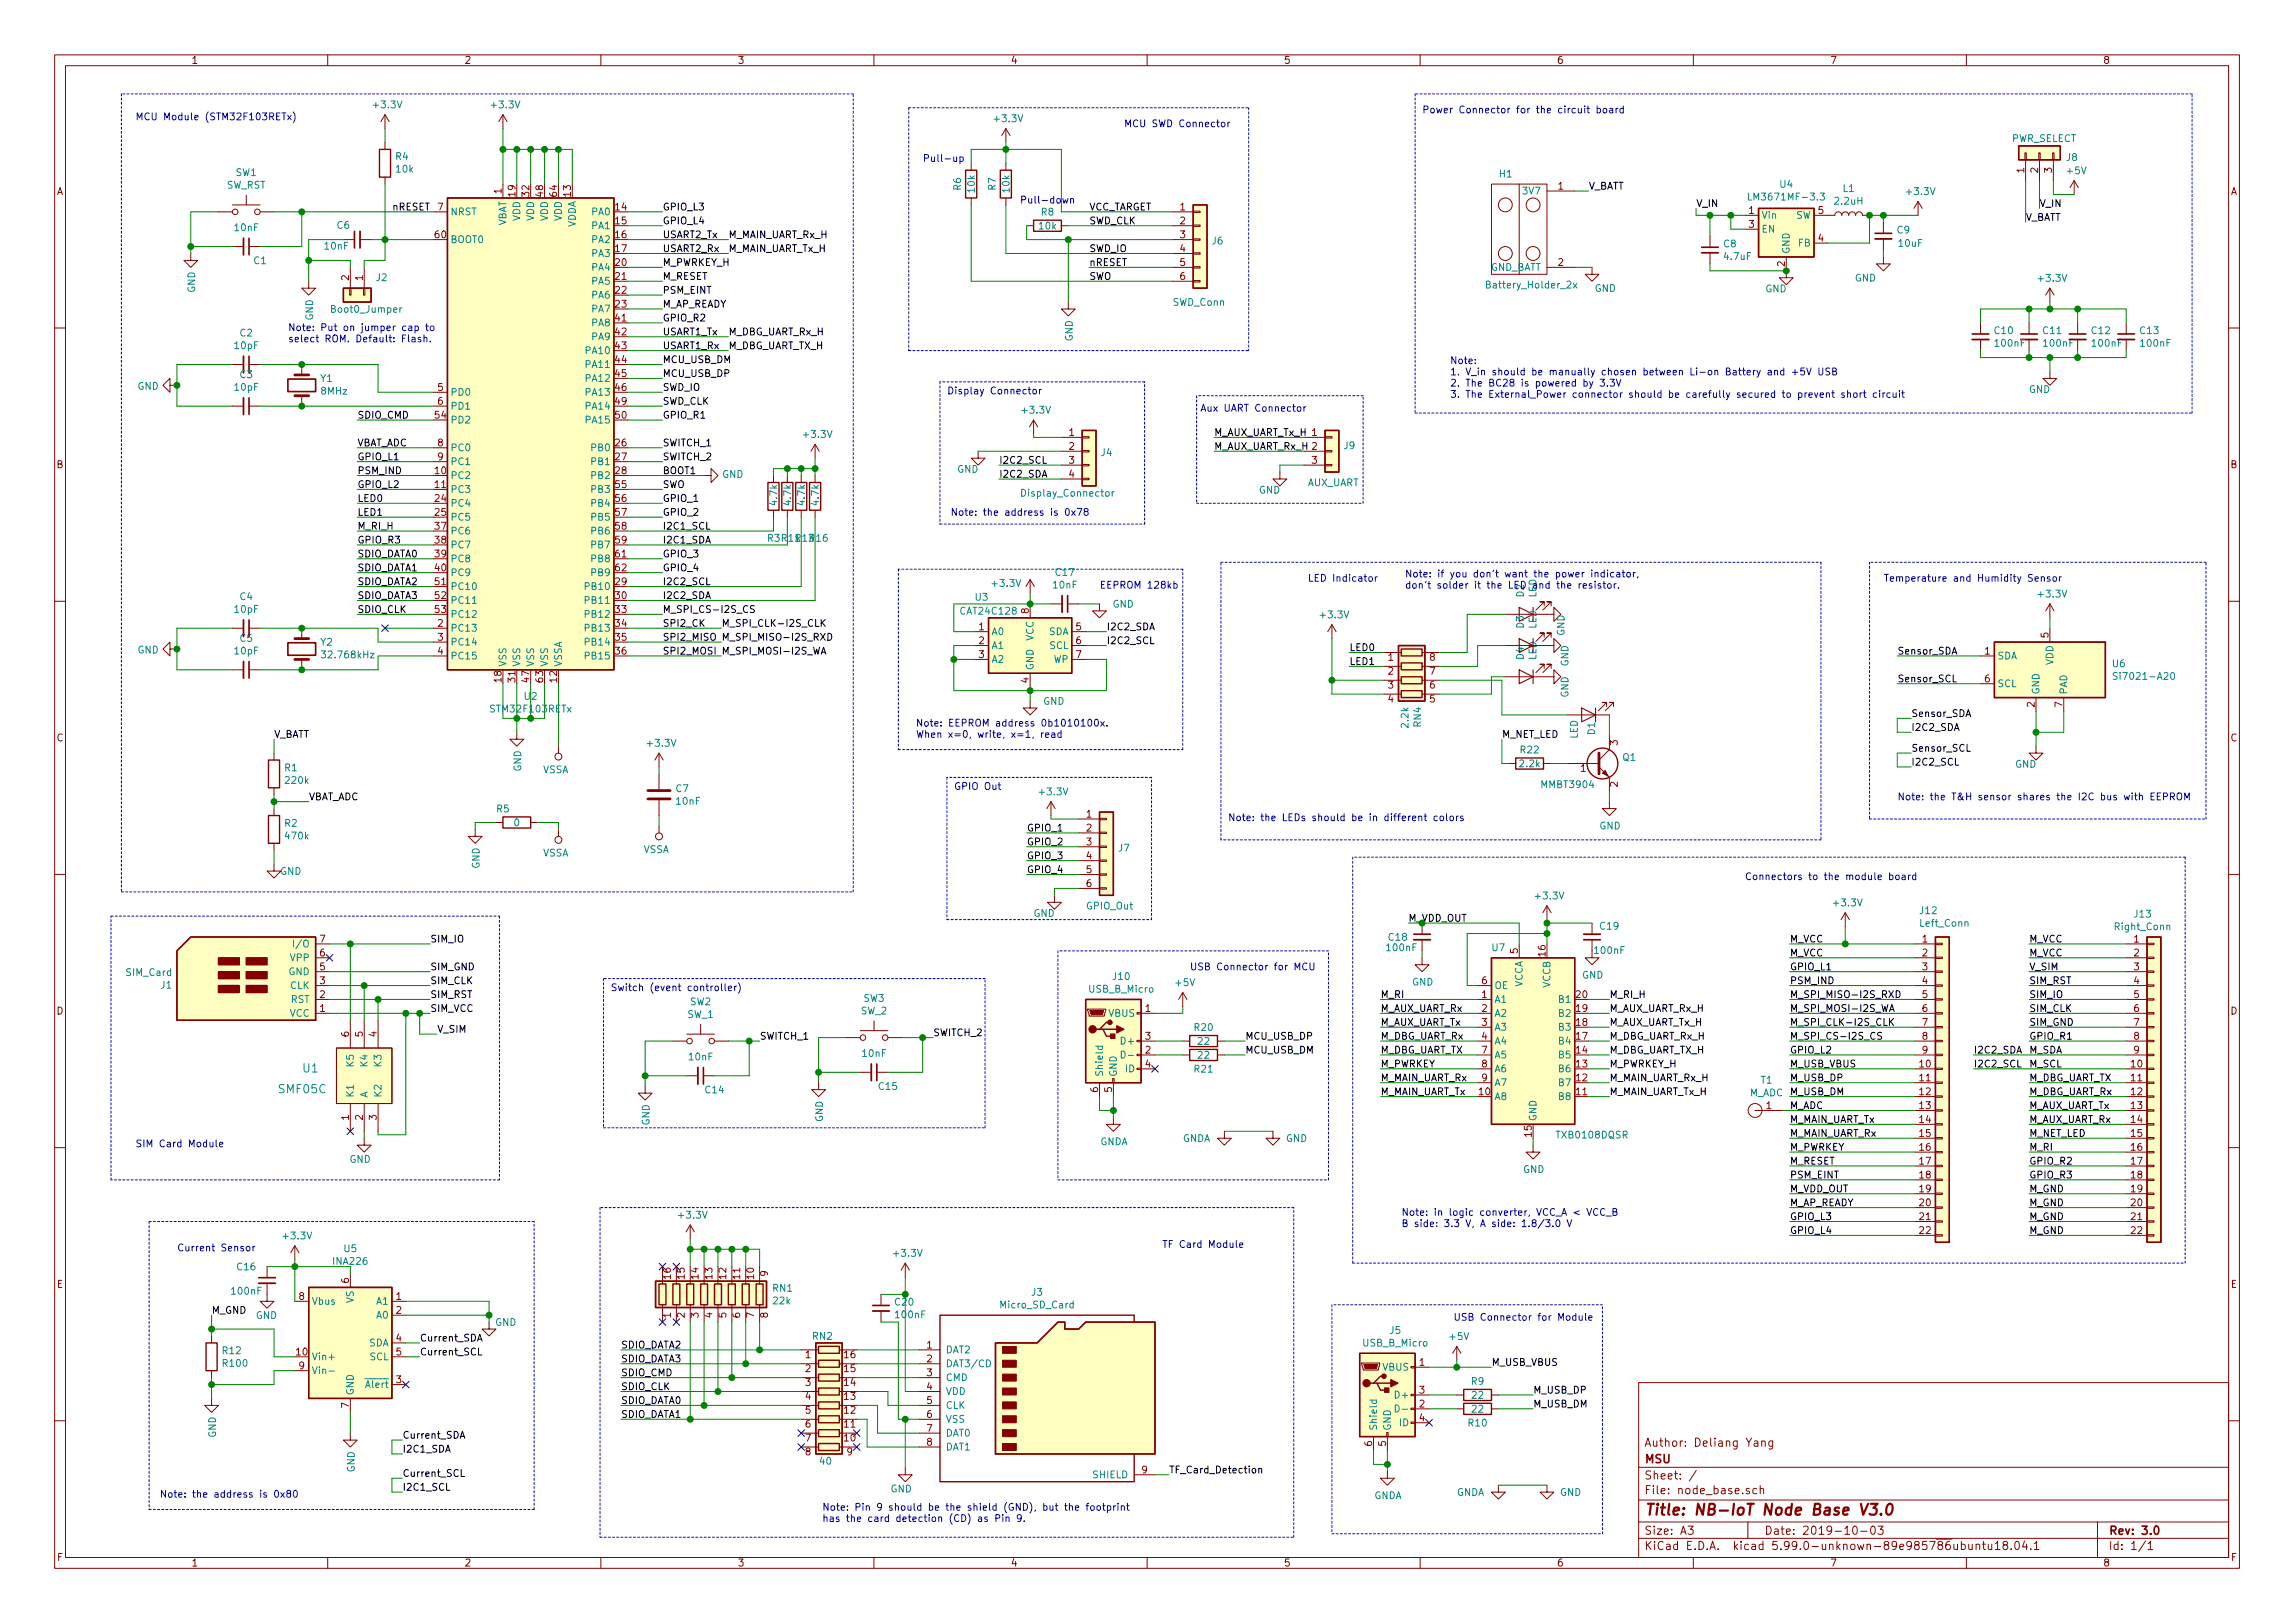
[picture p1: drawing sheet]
<svg xmlns="http://www.w3.org/2000/svg" width="420mm" height="297mm" viewBox="0 0 420 297" stroke-linecap="round" stroke-linejoin="round" font-family="sans-serif">
<defs><g id="words">
<text font-size="2.8" fill="#840000" x="301" y="277.3">Title: NB-IoT Node Base V3.0</text>
<g font-size="2.1" fill="#008484">
<text x="55.5" y="196.3">U1</text>
<text x="51.1" y="200.1">SMF05C</text>
</g>
<g font-size="2.1" fill="#840000">
<text x="301" y="267.8">MSU</text>
<text x="301" y="264.8">Author: Deliang Yang</text>
<text x="301" y="273.5">File: node_base.sch</text>
<text x="301" y="270.8">Sheet: /</text>
<text x="301" y="280.9">Size: A3</text>
<text x="323" y="280.9">Date: 2019-10-03</text>
<text x="386" y="280.9">Rev: 3.0</text>
<text x="301" y="283.7">KiCad E.D.A. kicad 5.99.0-unknown-89e985786ubuntu18.04.1</text>
<text x="386" y="283.7">Id: 1/1</text>
</g>
<g font-size="1.8" fill="#840000">
<text x="35" y="11.7">1</text>
<text x="85" y="11.7">2</text>
<text x="135" y="11.7">3</text>
<text x="185" y="11.7">4</text>
<text x="235" y="11.7">5</text>
<text x="285" y="11.7">6</text>
<text x="335" y="11.7">7</text>
<text x="385" y="11.7">8</text>
<text x="10.4" y="35.7">A</text>
<text x="91.8" y="35.4" transform="rotate(-90 91.8 35.4)">1</text>
<text x="94.4" y="35.9" transform="rotate(-90 94.4 35.9)">19</text>
<text x="96.9" y="35.9" transform="rotate(-90 96.9 35.9)">32</text>
<text x="99.4" y="35.9" transform="rotate(-90 99.4 35.9)">48</text>
<text x="102" y="35.9" transform="rotate(-90 102 35.9)">64</text>
<text x="104.5" y="35.9" transform="rotate(-90 104.5 35.9)">13</text>
<text x="285.3" y="34.7">1</text>
<text x="370.6" y="31.6" transform="rotate(-90 370.6 31.6)">1</text>
<text x="373.1" y="31.6" transform="rotate(-90 373.1 31.6)">2</text>
<text x="375.7" y="31.6" transform="rotate(-90 375.7 31.6)">3</text>
<text x="408.4" y="35.7">A</text>
<text x="80.2" y="38.5">7</text>
<text x="112.7" y="38.5">14</text>
<text x="112.7" y="41.1">15</text>
<text x="216.1" y="38.5">1</text>
<text x="216.1" y="41.1">2</text>
<text x="320.2" y="39.2">1</text>
<text x="320.2" y="41.7">3</text>
<text x="332.9" y="39.2">5</text>
<text x="79.7" y="43.6">60</text>
<text x="112.7" y="43.6">16</text>
<text x="112.7" y="46.1">17</text>
<text x="216.1" y="43.6">3</text>
<text x="216.1" y="46.1">4</text>
<text x="332.9" y="44.2">4</text>
<text x="63.9" y="51.3" transform="rotate(-90 63.9 51.3)">2</text>
<text x="66.4" y="51.3" transform="rotate(-90 66.4 51.3)">1</text>
<text x="112.7" y="48.7">20</text>
<text x="112.7" y="51.2">21</text>
<text x="112.7" y="53.8">22</text>
<text x="216.1" y="48.7">5</text>
<text x="216.1" y="51.2">6</text>
<text x="285.3" y="48.7">2</text>
<text x="326.8" y="48.8" transform="rotate(-90 326.8 48.8)">2</text>
<text x="112.7" y="56.3">23</text>
<text x="112.7" y="58.8">41</text>
<text x="112.7" y="63.9">43</text>
<text x="112.7" y="61.4">42</text>
<text x="80.2" y="71.5">5</text>
<text x="112.7" y="66.5">44</text>
<text x="112.7" y="69">45</text>
<text x="112.7" y="71.5">46</text>
<text x="79.7" y="76.6">54</text>
<text x="80.2" y="74.1">6</text>
<text x="112.7" y="74.1">49</text>
<text x="112.7" y="76.6">50</text>
<text x="80.2" y="81.7">8</text>
<text x="112.7" y="81.7">26</text>
<text x="195.7" y="79.8">1</text>
<text x="195.7" y="82.3">2</text>
<text x="10.4" y="85.7">B</text>
<text x="79.7" y="86.8">10</text>
<text x="79.7" y="89.3">11</text>
<text x="80.2" y="84.2">9</text>
<text x="112.7" y="84.2">27</text>
<text x="112.7" y="86.8">28</text>
<text x="112.7" y="89.3">55</text>
<text x="195.7" y="84.9">3</text>
<text x="195.7" y="87.4">4</text>
<text x="240.2" y="84.9">3</text>
<text x="408.4" y="85.7">B</text>
<text x="79.7" y="91.9">24</text>
<text x="79.7" y="94.4">25</text>
<text x="112.7" y="91.9">56</text>
<text x="112.7" y="94.4">57</text>
<text x="79.7" y="96.9">37</text>
<text x="79.7" y="99.5">38</text>
<text x="112.7" y="96.9">58</text>
<text x="112.7" y="99.5">59</text>
<text x="79.7" y="107.1">51</text>
<text x="79.7" y="102">39</text>
<text x="79.7" y="104.6">40</text>
<text x="112.7" y="107.1">29</text>
<text x="112.7" y="102">61</text>
<text x="112.7" y="104.6">62</text>
<text x="79.7" y="109.6">52</text>
<text x="79.7" y="112.2">53</text>
<text x="112.7" y="109.6">30</text>
<text x="112.7" y="112.2">33</text>
<text x="188.3" y="112.3" transform="rotate(-90 188.3 112.3)">8</text>
<text x="80.2" y="114.7">2</text>
<text x="80.2" y="117.3">3</text>
<text x="80.2" y="119.8">4</text>
<text x="112.7" y="114.7">34</text>
<text x="112.7" y="117.3">35</text>
<text x="112.7" y="119.8">36</text>
<text x="179.2" y="115.4">1</text>
<text x="179.2" y="117.9">2</text>
<text x="197" y="115.4">5</text>
<text x="197" y="117.9">6</text>
<text x="363.4" y="119.8">1</text>
<text x="375" y="116.7" transform="rotate(-90 375 116.7)">5</text>
<text x="91.8" y="124.8" transform="rotate(-90 91.8 124.8)">18</text>
<text x="94.4" y="124.8" transform="rotate(-90 94.4 124.8)">31</text>
<text x="96.9" y="124.8" transform="rotate(-90 96.9 124.8)">47</text>
<text x="99.4" y="124.8" transform="rotate(-90 99.4 124.8)">63</text>
<text x="102" y="124.8" transform="rotate(-90 102 124.8)">12</text>
<text x="179.2" y="120.4">3</text>
<text x="188.3" y="125" transform="rotate(-90 188.3 125)">4</text>
<text x="197" y="120.4">7</text>
<text x="254.2" y="120.9">1</text>
<text x="254.2" y="123.5">2</text>
<text x="261.8" y="123.5">7</text>
<text x="261.8" y="120.9">8</text>
<text x="281.3" y="120.8" transform="rotate(-90 281.3 120.8)">LED</text>
<text x="363.4" y="124.9">6</text>
<text x="254.2" y="126">3</text>
<text x="254.2" y="128.6">4</text>
<text x="261.8" y="128.6">5</text>
<text x="261.8" y="126">6</text>
<text x="372.5" y="129.4" transform="rotate(-90 372.5 129.4)">2</text>
<text x="377.6" y="129.4" transform="rotate(-90 377.6 129.4)">7</text>
<text x="10.4" y="135.7">C</text>
<text x="296.2" y="136.4" transform="rotate(-90 296.2 136.4)">3</text>
<text x="408.4" y="135.7">C</text>
<text x="289.4" y="141.3">1</text>
<text x="198.9" y="149.6">1</text>
<text x="296.2" y="144" transform="rotate(-90 296.2 144)">2</text>
<text x="198.9" y="152.2">2</text>
<text x="198.9" y="154.7">3</text>
<text x="198.9" y="157.3">4</text>
<text x="198.9" y="159.8">5</text>
<text x="198.9" y="162.3">6</text>
<text x="58.6" y="172.5">7</text>
<text x="351.9" y="172.5">1</text>
<text x="390.7" y="172.5">1</text>
<text x="58.6" y="177.6">5</text>
<text x="58.6" y="175">6</text>
<text x="277.9" y="174.5" transform="rotate(-90 277.9 174.5)">5</text>
<text x="283" y="175" transform="rotate(-90 283 175)">16</text>
<text x="351.9" y="175">2</text>
<text x="351.9" y="177.6">3</text>
<text x="390.7" y="175">2</text>
<text x="390.7" y="177.6">3</text>
<text x="10.4" y="185.7">D</text>
<text x="58.6" y="185.2">1</text>
<text x="58.6" y="182.7">2</text>
<text x="58.6" y="180.1">3</text>
<text x="209.7" y="185.2">1</text>
<text x="271.3" y="182.7">1</text>
<text x="271.3" y="185.2">2</text>
<text x="271.3" y="180.1">6</text>
<text x="288.6" y="185.2">19</text>
<text x="288.6" y="182.7">20</text>
<text x="351.9" y="180.1">4</text>
<text x="351.9" y="182.7">5</text>
<text x="351.9" y="185.2">6</text>
<text x="390.7" y="180.1">4</text>
<text x="390.7" y="182.7">5</text>
<text x="390.7" y="185.2">6</text>
<text x="408.4" y="185.7">D</text>
<text x="63.9" y="189.7" transform="rotate(-90 63.9 189.7)">6</text>
<text x="66.4" y="189.7" transform="rotate(-90 66.4 189.7)">5</text>
<text x="69" y="189.7" transform="rotate(-90 69 189.7)">4</text>
<text x="209.7" y="190.3">3</text>
<text x="271.3" y="187.7">3</text>
<text x="271.3" y="190.3">4</text>
<text x="288.6" y="190.3">17</text>
<text x="288.6" y="187.7">18</text>
<text x="351.9" y="187.7">7</text>
<text x="351.9" y="190.3">8</text>
<text x="390.7" y="187.7">7</text>
<text x="390.7" y="190.3">8</text>
<text x="209.7" y="192.8">2</text>
<text x="209.7" y="195.4">4</text>
<text x="271.3" y="192.8">7</text>
<text x="271.3" y="195.4">8</text>
<text x="271.3" y="197.9">9</text>
<text x="288.6" y="197.9">12</text>
<text x="288.6" y="195.4">13</text>
<text x="288.6" y="192.8">14</text>
<text x="351.5" y="195.4">10</text>
<text x="351.5" y="197.9">11</text>
<text x="351.9" y="192.8">9</text>
<text x="390.2" y="195.4">10</text>
<text x="390.2" y="197.9">11</text>
<text x="390.7" y="192.8">9</text>
<text x="201" y="199.9" transform="rotate(-90 201 199.9)">6</text>
<text x="203.6" y="199.9" transform="rotate(-90 203.6 199.9)">5</text>
<text x="270.8" y="200.4">10</text>
<text x="288.6" y="200.4">11</text>
<text x="323.4" y="203">1</text>
<text x="351.5" y="200.4">12</text>
<text x="351.5" y="203">13</text>
<text x="390.2" y="200.4">12</text>
<text x="390.2" y="203">13</text>
<text x="63.9" y="205" transform="rotate(-90 63.9 205)">1</text>
<text x="66.4" y="205" transform="rotate(-90 66.4 205)">2</text>
<text x="69" y="205" transform="rotate(-90 69 205)">3</text>
<text x="280.4" y="208" transform="rotate(-90 280.4 208)">15</text>
<text x="351.5" y="205.5">14</text>
<text x="351.5" y="208.1">15</text>
<text x="390.2" y="205.5">14</text>
<text x="390.2" y="208.1">15</text>
<text x="351.5" y="210.6">16</text>
<text x="351.5" y="213.1">17</text>
<text x="351.5" y="215.7">18</text>
<text x="390.2" y="210.6">16</text>
<text x="390.2" y="213.1">17</text>
<text x="390.2" y="215.7">18</text>
<text x="351.5" y="218.2">19</text>
<text x="351.5" y="220.8">20</text>
<text x="390.2" y="218.2">19</text>
<text x="390.2" y="220.8">20</text>
<text x="351.5" y="223.3">21</text>
<text x="351.5" y="225.8">22</text>
<text x="390.2" y="223.3">21</text>
<text x="390.2" y="225.8">22</text>
<text x="140.6" y="233.6" transform="rotate(-90 140.6 233.6)">9</text>
<text x="10.4" y="235.7">E</text>
<text x="54.8" y="237.9">8</text>
<text x="63.9" y="234.8" transform="rotate(-90 63.9 234.8)">6</text>
<text x="72.5" y="237.9">1</text>
<text x="122.8" y="234" transform="rotate(-90 122.8 234)">16</text>
<text x="125.3" y="234" transform="rotate(-90 125.3 234)">15</text>
<text x="127.9" y="234" transform="rotate(-90 127.9 234)">14</text>
<text x="130.4" y="234" transform="rotate(-90 130.4 234)">13</text>
<text x="133" y="234" transform="rotate(-90 133 234)">12</text>
<text x="135.5" y="234" transform="rotate(-90 135.5 234)">11</text>
<text x="138" y="234" transform="rotate(-90 138 234)">10</text>
<text x="408.4" y="235.7">E</text>
<text x="72.5" y="240.4">2</text>
<text x="72.5" y="245.5">4</text>
<text x="122.8" y="241.2" transform="rotate(-90 122.8 241.2)">1</text>
<text x="125.3" y="241.2" transform="rotate(-90 125.3 241.2)">2</text>
<text x="127.9" y="241.2" transform="rotate(-90 127.9 241.2)">3</text>
<text x="130.4" y="241.2" transform="rotate(-90 130.4 241.2)">4</text>
<text x="133" y="241.2" transform="rotate(-90 133 241.2)">5</text>
<text x="135.5" y="241.2" transform="rotate(-90 135.5 241.2)">6</text>
<text x="138" y="241.2" transform="rotate(-90 138 241.2)">7</text>
<text x="140.6" y="241.2" transform="rotate(-90 140.6 241.2)">8</text>
<text x="54.3" y="248.1">10</text>
<text x="54.8" y="250.6">9</text>
<text x="72.5" y="248.1">5</text>
<text x="147.5" y="248.6">1</text>
<text x="147.5" y="251.1">2</text>
<text x="154.6" y="251.1">15</text>
<text x="154.6" y="248.6">16</text>
<text x="169.7" y="246.8">1</text>
<text x="169.7" y="249.3">2</text>
<text x="169.7" y="251.9">3</text>
<text x="259.9" y="250">1</text>
<text x="63.9" y="257.7" transform="rotate(-90 63.9 257.7)">7</text>
<text x="72.5" y="253.1">3</text>
<text x="147.5" y="253.7">3</text>
<text x="147.5" y="256.2">4</text>
<text x="154.6" y="256.2">13</text>
<text x="154.6" y="253.7">14</text>
<text x="169.7" y="254.4">4</text>
<text x="169.7" y="257">5</text>
<text x="259.9" y="257.6">2</text>
<text x="259.9" y="255.1">3</text>
<text x="147.5" y="258.7">5</text>
<text x="147.5" y="261.3">6</text>
<text x="147.5" y="263.8">7</text>
<text x="154.6" y="263.8">10</text>
<text x="154.6" y="261.3">11</text>
<text x="154.6" y="258.7">12</text>
<text x="169.7" y="259.5">6</text>
<text x="169.7" y="262">7</text>
<text x="259.9" y="260.1">4</text>
<text x="147.5" y="266.4">8</text>
<text x="155.1" y="266.4">9</text>
<text x="169.7" y="264.6">8</text>
<text x="209.1" y="269.7">9</text>
<text x="251.2" y="264.7" transform="rotate(-90 251.2 264.7)">6</text>
<text x="253.7" y="264.7" transform="rotate(-90 253.7 264.7)">5</text>
<text x="10.5" y="285.7">F</text>
<text x="35" y="286.7">1</text>
<text x="85" y="286.7">2</text>
<text x="135" y="286.7">3</text>
<text x="185" y="286.7">4</text>
<text x="235" y="286.7">5</text>
<text x="285" y="286.7">6</text>
<text x="335" y="286.7">7</text>
<text x="385" y="286.7">8</text>
<text x="408.5" y="285.7">F</text>
</g>
<g font-size="1.8" fill="#0000c2">
<text x="24.8" y="22">MCU Module (STM32F103RETx)</text>
<text x="205.7" y="23.3">MCU SWD Connector</text>
<text x="260.3" y="20.7">Power Connector for the circuit board</text>
<text x="168.9" y="29.6">Pull-up</text>
<text x="186.7" y="37.2">Pull-down</text>
<text x="52.7" y="60.6">Note: Put on jumper cap to</text>
<text x="52.7" y="62.6">select ROM. Default: Flash.</text>
<text x="265.4" y="66.6">Note:</text>
<text x="265.4" y="68.7">1. V_in should be manually chosen between Li-on Battery and +5V USB</text>
<text x="265.4" y="70.8">2. The BC28 is powered by 3.3V</text>
<text x="173.4" y="72.2">Display Connector</text>
<text x="219.7" y="75.3">Aux UART Connector</text>
<text x="265.4" y="72.8">3. The External_Power connector should be carefully secured to prevent short circuit</text>
<text x="174" y="94.4">Note: the address is 0x78</text>
<text x="201.3" y="107.7">EEPROM 128kb</text>
<text x="239.4" y="106.5">LED Indicator</text>
<text x="257.2" y="105.7">Note: if you dont want the power indicator,</text>
<text x="257.2" y="107.7">dont solder it the LED and the resistor.</text>
<text x="344.8" y="106.5">Temperature and Humidity Sensor</text>
<text x="279" y="109.3" transform="rotate(-90 279 109.3)">D2</text>
<text x="281.3" y="109.4" transform="rotate(-90 281.3 109.4)">LED</text>
<text x="167.6" y="133">Note: EEPROM address 0b1010100x.</text>
<text x="167.6" y="135">When x=0, write, x=1, read</text>
<text x="174.6" y="144.6">GPIO Out</text>
<text x="347.3" y="146.5">Note: the T&amp;H sensor shares the I2C bus with EEPROM</text>
<text x="224.8" y="150.3">Note: the LEDs should be in different colors</text>
<text x="319.4" y="161.1">Connectors to the module board</text>
<text x="217.8" y="177.6">USB Connector for MCU</text>
<text x="111.8" y="181.4">Switch (event controller)</text>
<text x="24.8" y="210">SIM Card Module</text>
<text x="256.5" y="222.5">Note: in logic converter, VCC_A &lt; VCC_B</text>
<text x="256.5" y="224.6">B side: 3.3 V, A side: 1.8/3.0 V</text>
<text x="32.4" y="229">Current Sensor</text>
<text x="212.7" y="228.4">TF Card Module</text>
<text x="266.1" y="241.7">USB Connector for Module</text>
<text x="29.2" y="274.1">Note: the address is 0x80</text>
<text x="150.5" y="276.5">Note: Pin 9 should be the shield (GND), but the footprint</text>
<text x="150.5" y="278.5">has the card detection (CD) as Pin 9.</text>
</g>
<g font-size="1.8" fill="#008484">
<text x="68.5" y="19.8">+3.3V</text>
<text x="90.1" y="19.8">+3.3V</text>
<text x="182.2" y="22.4">+3.3V</text>
<text x="72.5" y="29.3">R4</text>
<text x="368.2" y="26">PWR_SELECT</text>
<text x="378.4" y="29.4">J8</text>
<text x="41.4" y="34.5">SW_RST</text>
<text x="43.2" y="32.2">SW1</text>
<text x="72.6" y="31.6">10k</text>
<text x="175.9" y="34.8" transform="rotate(-90 175.9 34.8)">R6</text>
<text x="178.5" y="35.2" transform="rotate(-90 178.5 35.2)">10k</text>
<text x="182.3" y="34.8" transform="rotate(-90 182.3 34.8)">R7</text>
<text x="184.8" y="35.2" transform="rotate(-90 184.8 35.2)">10k</text>
<text x="274.5" y="32.5">H1</text>
<text x="279" y="35.6">3V7</text>
<text x="325.9" y="34.4">U4</text>
<text x="337.4" y="35.1">L1</text>
<text x="349.2" y="35.7">+3.3V</text>
<text x="378.5" y="31.9">+5V</text>
<text x="61.7" y="41.9">C6</text>
<text x="82.4" y="39.4">NRST</text>
<text x="92.7" y="41.6" transform="rotate(-90 92.7 41.6)">VBAT</text>
<text x="95.2" y="40.5" transform="rotate(-90 95.2 40.5)">VDD</text>
<text x="97.8" y="40.5" transform="rotate(-90 97.8 40.5)">VDD</text>
<text x="100.3" y="40.5" transform="rotate(-90 100.3 40.5)">VDD</text>
<text x="102.9" y="40.5" transform="rotate(-90 102.9 40.5)">VDD</text>
<text x="105.4" y="41.7" transform="rotate(-90 105.4 41.7)">VDDA</text>
<text x="108.5" y="39.4">PA0</text>
<text x="108.5" y="41.9">PA1</text>
<text x="190.3" y="42">10k</text>
<text x="190.7" y="39.5">R8</text>
<text x="321" y="36.7">LM3671MF-3.3</text>
<text x="322.5" y="40">Vin</text>
<text x="328.8" y="40">SW</text>
<text x="336" y="37.5">2.2uH</text>
<text x="43" y="42.3">10nF</text>
<text x="59.5" y="45.7">10nF</text>
<text x="82.4" y="44.5">BOOT0</text>
<text x="108.5" y="44.5">PA2</text>
<text x="108.5" y="47">PA3</text>
<text x="221.9" y="44.7">J6</text>
<text x="315.6" y="45.3">C8</text>
<text x="315.8" y="47.6">4.7uF</text>
<text x="322.5" y="42.6">EN</text>
<text x="327.7" y="46.5" transform="rotate(-90 327.7 46.5)">GND</text>
<text x="329.2" y="45.1">FB</text>
<text x="347.3" y="42.7">C9</text>
<text x="347.7" y="45.2">10uF</text>
<text x="35.7" y="53.6" transform="rotate(-90 35.7 53.6)">GND</text>
<text x="46.5" y="48.3">C1</text>
<text x="68.9" y="51.4">J2</text>
<text x="108.5" y="49.6">PA4</text>
<text x="108.5" y="52.1">PA5</text>
<text x="272.6" y="49.6">GND_BATT</text>
<text x="272.6" y="52.8">Battery_Holder_2x</text>
<text x="291.9" y="53.4">GND</text>
<text x="323.2" y="53.5">GND</text>
<text x="339.6" y="51.5">GND</text>
<text x="373.3" y="51.6">+3.3V</text>
<text x="57.3" y="58.7" transform="rotate(-90 57.3 58.7)">GND</text>
<text x="60.9" y="57.2">Boot0_Jumper</text>
<text x="108.5" y="54.6">PA6</text>
<text x="108.5" y="57.2">PA7</text>
<text x="108.5" y="59.7">PA8</text>
<text x="214.7" y="56">SWD_Conn</text>
<text x="43" y="63.9">10pF</text>
<text x="44" y="61.6">C2</text>
<text x="107.5" y="64.8">PA10</text>
<text x="108.5" y="62.3">PA9</text>
<text x="196.4" y="62.5" transform="rotate(-90 196.4 62.5)">GND</text>
<text x="365.2" y="61.1">C10</text>
<text x="365.4" y="63.5">100nF</text>
<text x="374.1" y="61.1">C11</text>
<text x="374.3" y="63.5">100nF</text>
<text x="383" y="61.1">C12</text>
<text x="383.2" y="63.5">100nF</text>
<text x="391.9" y="61.1">C13</text>
<text x="392" y="63.5">100nF</text>
<text x="25.2" y="71.3">GND</text>
<text x="43" y="71.5">10pF</text>
<text x="44" y="69.2">C3</text>
<text x="58.7" y="69.9">Y1</text>
<text x="107.5" y="67.3">PA11</text>
<text x="107.5" y="69.9">PA12</text>
<text x="371.4" y="71.9">GND</text>
<text x="58.9" y="72.2">8MHz</text>
<text x="82.4" y="72.4">PD0</text>
<text x="82.4" y="75">PD1</text>
<text x="82.4" y="77.5">PD2</text>
<text x="107.5" y="72.4">PA13</text>
<text x="107.5" y="75">PA14</text>
<text x="107.5" y="77.5">PA15</text>
<text x="187.3" y="75.7">+3.3V</text>
<text x="82.4" y="82.6">PC0</text>
<text x="108.5" y="82.6">PB0</text>
<text x="147.3" y="80.1">+3.3V</text>
<text x="201.6" y="83.5">J4</text>
<text x="246.1" y="82.2">J9</text>
<text x="82.4" y="85.1">PC1</text>
<text x="82.4" y="87.7">PC2</text>
<text x="108.5" y="85.1">PB1</text>
<text x="108.5" y="87.7">PB2</text>
<text x="132.2" y="87.5">GND</text>
<text x="175.2" y="86.5">GND</text>
<text x="239.3" y="89">AUX_UART</text>
<text x="82.4" y="90.2">PC3</text>
<text x="82.4" y="92.7">PC4</text>
<text x="82.4" y="95.3">PC5</text>
<text x="108.5" y="90.2">PB3</text>
<text x="108.5" y="92.7">PB4</text>
<text x="108.5" y="95.3">PB5</text>
<text x="142.3" y="92.4" transform="rotate(-90 142.3 92.4)">4.7k</text>
<text x="144.8" y="92.4" transform="rotate(-90 144.8 92.4)">4.7k</text>
<text x="147.4" y="92.4" transform="rotate(-90 147.4 92.4)">4.7k</text>
<text x="149.9" y="92.4" transform="rotate(-90 149.9 92.4)">4.7k</text>
<text x="187.4" y="90.9">Display_Connector</text>
<text x="230.5" y="90.3">GND</text>
<text x="82.4" y="97.8">PC6</text>
<text x="82.4" y="100.4">PC7</text>
<text x="108.5" y="97.8">PB6</text>
<text x="108.5" y="100.4">PB7</text>
<text x="140.5" y="99.1">R3 R11R13R16</text>
<text x="82.4" y="108">PC10</text>
<text x="82.4" y="102.9">PC8</text>
<text x="82.4" y="105.4">PC9</text>
<text x="107.5" y="108">PB10</text>
<text x="108.5" y="102.9">PB8</text>
<text x="108.5" y="105.4">PB9</text>
<text x="181.8" y="107.4">+3.3V</text>
<text x="192.9" y="107.7">10nF</text>
<text x="193.3" y="105.4">C17</text>
<text x="43" y="112.2">10pF</text>
<text x="44" y="109.8">C4</text>
<text x="82.4" y="110.5">PC11</text>
<text x="82.4" y="113.1">PC12</text>
<text x="107.5" y="110.5">PB11</text>
<text x="107.5" y="113.1">PB12</text>
<text x="176.1" y="112.5">CAT24C128</text>
<text x="178.6" y="109.9">U3</text>
<text x="203.7" y="111.2">GND</text>
<text x="241.9" y="113.2">+3.3V</text>
<text x="373.3" y="109.4">+3.3V</text>
<text x="25.2" y="119.6">GND</text>
<text x="43" y="119.8">10pF</text>
<text x="44" y="117.5">C5</text>
<text x="58.7" y="118.2">Y2</text>
<text x="82.4" y="115.6">PC13</text>
<text x="82.4" y="118.1">PC14</text>
<text x="107.5" y="115.6">PB13</text>
<text x="107.5" y="118.1">PB14</text>
<text x="181.5" y="116.2">A0</text>
<text x="181.5" y="118.8">A1</text>
<text x="189.2" y="117.3" transform="rotate(-90 189.2 117.3)">VCC</text>
<text x="192" y="116.2">SDA</text>
<text x="192.2" y="118.8">SCL</text>
<text x="279" y="115" transform="rotate(-90 279 115)">D3</text>
<text x="281.3" y="115.1" transform="rotate(-90 281.3 115.1)">LED</text>
<text x="286.4" y="116.4" transform="rotate(-90 286.4 116.4)">GND</text>
<text x="59.4" y="120.5">32.768kHz</text>
<text x="82.4" y="120.7">PC15</text>
<text x="92.7" y="122.1" transform="rotate(-90 92.7 122.1)">VSS</text>
<text x="95.2" y="122.1" transform="rotate(-90 95.2 122.1)">VSS</text>
<text x="97.8" y="122.1" transform="rotate(-90 97.8 122.1)">VSS</text>
<text x="100.3" y="122.1" transform="rotate(-90 100.3 122.1)">VSS</text>
<text x="102.9" y="122.1" transform="rotate(-90 102.9 122.1)">VSSA</text>
<text x="107.5" y="120.7">PB15</text>
<text x="181.5" y="121.3">A2</text>
<text x="189.2" y="122.7" transform="rotate(-90 189.2 122.7)">GND</text>
<text x="192.9" y="121.3">WP</text>
<text x="279" y="120.7" transform="rotate(-90 279 120.7)">D4</text>
<text x="287.1" y="122" transform="rotate(-90 287.1 122)">GND</text>
<text x="365.6" y="120.7">SDA</text>
<text x="365.6" y="125.8">SCL</text>
<text x="375.9" y="121.8" transform="rotate(-90 375.9 121.8)">VDD</text>
<text x="386.8" y="122.1">U6</text>
<text x="387.8" y="124.4">Si7021-A20</text>
<text x="90" y="130.4">STM32F103RETx</text>
<text x="96" y="128.1">U2</text>
<text x="191" y="129">GND</text>
<text x="287.1" y="127.7" transform="rotate(-90 287.1 127.7)">GND</text>
<text x="373.4" y="127.2" transform="rotate(-90 373.4 127.2)">GND</text>
<text x="378.5" y="127.2" transform="rotate(-90 378.5 127.2)">PAD</text>
<text x="118.7" y="136.7">+3.3V</text>
<text x="257.9" y="133.1" transform="rotate(-90 257.9 133.1)">2.2k</text>
<text x="260.2" y="133" transform="rotate(-90 260.2 133)">RN4</text>
<text x="278.4" y="137.9">R22</text>
<text x="288.8" y="135.2" transform="rotate(-90 288.8 135.2)">LED</text>
<text x="292" y="134.5" transform="rotate(-90 292 134.5)">D1</text>
<text x="52.1" y="141.2">R1</text>
<text x="52.4" y="143.5">220k</text>
<text x="95.4" y="141.2" transform="rotate(-90 95.4 141.2)">GND</text>
<text x="99.3" y="141.5">VSSA</text>
<text x="278.3" y="140.4">2.2k</text>
<text x="297.1" y="139.3">Q1</text>
<text x="368.9" y="140.5">GND</text>
<text x="91" y="148.7">R5</text>
<text x="123.8" y="145">C7</text>
<text x="123.9" y="147.3">10nF</text>
<text x="190.4" y="145.6">+3.3V</text>
<text x="282.4" y="144.2">MMBT3904</text>
<text x="52.1" y="151.3">R2</text>
<text x="52.4" y="153.6">470k</text>
<text x="94.1" y="151.2">0</text>
<text x="204.8" y="155.9">J7</text>
<text x="292.8" y="151.8">GND</text>
<text x="51.3" y="160.1">GND</text>
<text x="87.8" y="159" transform="rotate(-90 87.8 159)">GND</text>
<text x="99.3" y="156.8">VSSA</text>
<text x="117.8" y="156.1">VSSA</text>
<text x="189.2" y="167.8">GND</text>
<text x="198.9" y="166.5">GPIO_Out</text>
<text x="281.3" y="164.6">+3.3V</text>
<text x="335.9" y="165.9">+3.3V</text>
<text x="351.6" y="167.3">J12</text>
<text x="390.8" y="167.9">J13</text>
<text x="54.4" y="173.4">I/O</text>
<text x="254.3" y="172.2">C18</text>
<text x="293" y="170.1">C19</text>
<text x="351.6" y="169.6">Left_Conn</text>
<text x="387.2" y="170.2">Right_Conn</text>
<text x="23.2" y="178.6">SIM_Card</text>
<text x="52.8" y="178.5">GND</text>
<text x="53.2" y="175.9">VPP</text>
<text x="203.8" y="179.4">J10</text>
<text x="254" y="174.1">100nF</text>
<text x="273.2" y="174.1">U7</text>
<text x="289.6" y="179.1">GND</text>
<text x="292.1" y="174.6">100nF</text>
<text x="29.5" y="180.9">J1</text>
<text x="53.1" y="181">CLK</text>
<text x="53.2" y="183.6">RST</text>
<text x="126.4" y="184">SW2</text>
<text x="157.6" y="185.7">SW_2</text>
<text x="158.1" y="183.3">SW3</text>
<text x="199.4" y="181.7">USB_B_Micro</text>
<text x="215.3" y="180.5">+5V</text>
<text x="258.5" y="180.4">GND</text>
<text x="273.6" y="183.6">A1</text>
<text x="273.6" y="181">OE</text>
<text x="278.8" y="180.8" transform="rotate(-90 278.8 180.8)">VCCA</text>
<text x="283.8" y="180.8" transform="rotate(-90 283.8 180.8)">VCCB</text>
<text x="285.5" y="183.6">B1</text>
<text x="53" y="186.1">VCC</text>
<text x="125.9" y="186.3">SW_1</text>
<text x="203" y="186.1">VBUS</text>
<text x="205.6" y="191.2">D+</text>
<text x="218.7" y="188.7">R20</text>
<text x="219.4" y="191.2">22</text>
<text x="273.6" y="186.1">A2</text>
<text x="273.6" y="188.6">A3</text>
<text x="273.6" y="191.2">A4</text>
<text x="285.5" y="191.2">B4</text>
<text x="285.5" y="188.6">B3</text>
<text x="285.5" y="186.1">B2</text>
<text x="64.8" y="195.1" transform="rotate(-90 64.8 195.1)">K5</text>
<text x="67.3" y="195.1" transform="rotate(-90 67.3 195.1)">K4</text>
<text x="69.8" y="195.1" transform="rotate(-90 69.8 195.1)">K3</text>
<text x="126.2" y="194.1">10nF</text>
<text x="158" y="193.4">10nF</text>
<text x="201.9" y="197.1" transform="rotate(-90 201.9 197.1)">Shield</text>
<text x="204.5" y="197.1" transform="rotate(-90 204.5 197.1)">GND</text>
<text x="206.1" y="196.3">ID</text>
<text x="218.7" y="196.3">R21</text>
<text x="219.4" y="193.8">22</text>
<text x="273.6" y="193.7">A5</text>
<text x="273.6" y="196.3">A6</text>
<text x="285.5" y="196.3">B6</text>
<text x="285.5" y="193.7">B5</text>
<text x="64.8" y="201" transform="rotate(-90 64.8 201)">K1</text>
<text x="67.3" y="201" transform="rotate(-90 67.3 201)">A</text>
<text x="69.8" y="201" transform="rotate(-90 69.8 201)">K2</text>
<text x="129.2" y="200.1">C14</text>
<text x="160.9" y="199.5">C15</text>
<text x="273.6" y="201.3">A8</text>
<text x="273.6" y="198.8">A7</text>
<text x="285.5" y="201.3">B8</text>
<text x="285.5" y="198.8">B7</text>
<text x="320.3" y="200.6">M_ADC M_USB_DM</text>
<text x="322.4" y="198.3">T1</text>
<text x="118.9" y="206" transform="rotate(-90 118.9 206)">GND</text>
<text x="150.7" y="205.4" transform="rotate(-90 150.7 205.4)">GND</text>
<text x="201.4" y="209.6">GNDA</text>
<text x="216.5" y="209">GNDA</text>
<text x="235.4" y="209">GND</text>
<text x="281.3" y="205.3" transform="rotate(-90 281.3 205.3)">GND</text>
<text x="285.2" y="208.4">TXB0108DQSR</text>
<text x="64" y="212.8">GND</text>
<text x="278.8" y="214.7">GND</text>
<text x="52" y="226.8">+3.3V</text>
<text x="124.4" y="223">+3.3V</text>
<text x="43.5" y="232.5">C16</text>
<text x="61.1" y="231.5">INA226</text>
<text x="63" y="229.2">U5</text>
<text x="163.8" y="230">+3.3V</text>
<text x="42.5" y="236.9">100nF</text>
<text x="57" y="238.8">Vbus</text>
<text x="64.8" y="238.5" transform="rotate(-90 64.8 238.5)">VS</text>
<text x="69" y="238.8">A1</text>
<text x="141.5" y="236.4">RN1</text>
<text x="141.6" y="238.7">22k</text>
<text x="163.9" y="238.9">C20</text>
<text x="183.3" y="239.5">Micro_SD_Card</text>
<text x="188.9" y="237.1">J3</text>
<text x="46.8" y="241.4">GND</text>
<text x="69" y="241.3">A0</text>
<text x="90.7" y="242.7">GND</text>
<text x="148.8" y="245.2">RN2</text>
<text x="164.1" y="241.3">100nF</text>
<text x="254.5" y="244.1">J5</text>
<text x="265.5" y="245.2">+5V</text>
<text x="40.8" y="247.8">R12</text>
<text x="40.9" y="250.2">R100</text>
<text x="57" y="249">Vin+</text>
<text x="57" y="251.5">Vin-</text>
<text x="67.5" y="246.4">SDA</text>
<text x="67.7" y="249">SCL</text>
<text x="173.1" y="247.7">DAT2</text>
<text x="173.1" y="250.2">DAT3/CD</text>
<text x="249.6" y="246.4">USB_B_Micro</text>
<text x="253.2" y="250.9">VBUS</text>
<text x="64.8" y="255.4" transform="rotate(-90 64.8 255.4)">GND</text>
<text x="67.2" y="254">Alert</text>
<text x="173.1" y="252.8">CMD</text>
<text x="173.1" y="255.3">VDD</text>
<text x="173.1" y="257.8">CLK</text>
<text x="255.8" y="255.9">D+</text>
<text x="269.4" y="253.5">R9</text>
<text x="269.5" y="256">22</text>
<text x="39.5" y="263.2" transform="rotate(-90 39.5 263.2)">GND</text>
<text x="173.1" y="260.4">VSS</text>
<text x="173.1" y="262.9">DAT0</text>
<text x="252.1" y="261.9" transform="rotate(-90 252.1 261.9)">Shield</text>
<text x="254.6" y="261.9" transform="rotate(-90 254.6 261.9)">GND</text>
<text x="256.3" y="261">ID</text>
<text x="268.9" y="261.1">R10</text>
<text x="269.5" y="258.5">22</text>
<text x="64.9" y="269.5" transform="rotate(-90 64.9 269.5)">GND</text>
<text x="150.2" y="268.1">40</text>
<text x="173.1" y="265.5">DAT1</text>
<text x="163" y="273.1">GND</text>
<text x="200.2" y="270.5">SHIELD</text>
<text x="251.5" y="274.4">GNDA</text>
<text x="266.6" y="273.8">GNDA</text>
<text x="285.6" y="273.8">GND</text>
</g>
<g font-size="1.8">
<text x="290.8" y="34.7">V_BATT</text>
<text x="71.8" y="38.5">nRESET</text>
<text x="121.3" y="41.1">GPIO_L4</text>
<text x="121.3" y="38.5">GPIO_L3</text>
<text x="199.4" y="38.5">VCC_TARGET</text>
<text x="199.4" y="41.1">SWD_CLK</text>
<text x="310.5" y="37.9">V_IN</text>
<text x="370.8" y="40.4">V_BATT</text>
<text x="373.4" y="37.9">V_IN</text>
<text x="121.3" y="46.1">USART2_Rx</text>
<text x="121.3" y="43.6">USART2_Tx</text>
<text x="133.3" y="46.1">M_MAIN_UART_Tx_H</text>
<text x="133.3" y="43.6">M_MAIN_UART_Rx_H</text>
<text x="199.4" y="46.1">SWD_IO</text>
<text x="121.3" y="53.8">PSM_EINT</text>
<text x="121.3" y="48.7">M_PWRKEY_H</text>
<text x="121.3" y="51.2">M_RESET</text>
<text x="199.4" y="48.7">nRESET</text>
<text x="199.4" y="51.2">SWO</text>
<text x="121.3" y="56.3">M_AP_READY</text>
<text x="121.3" y="58.8">GPIO_R2</text>
<text x="121.3" y="63.9">USART1_Rx</text>
<text x="121.3" y="61.4">USART1_Tx</text>
<text x="133.3" y="63.9">M_DBG_UART_TX_H</text>
<text x="133.3" y="61.4">M_DBG_UART_Rx_H</text>
<text x="121.3" y="71.5">SWD_IO</text>
<text x="121.3" y="66.5">MCU_USB_DM</text>
<text x="121.3" y="69">MCU_USB_DP</text>
<text x="65.4" y="76.6">SDIO_CMD</text>
<text x="121.3" y="74.1">SWD_CLK</text>
<text x="121.3" y="76.6">GPIO_R1</text>
<text x="65.4" y="81.7">VBAT_ADC</text>
<text x="121.3" y="81.7">SWITCH_1</text>
<text x="222.2" y="82.3">M_AUX_UART_Rx_H 2</text>
<text x="222.2" y="79.8">M_AUX_UART_Tx_H 1</text>
<text x="65.4" y="89.3">GPIO_L2</text>
<text x="65.4" y="86.8">PSM_IND</text>
<text x="65.4" y="84.2">GPIO_L1</text>
<text x="121.3" y="89.3">SWO</text>
<text x="121.3" y="86.8">BOOT1</text>
<text x="121.3" y="84.2">SWITCH_2</text>
<text x="182.9" y="87.4">I2C2_SDA</text>
<text x="182.9" y="84.9">I2C2_SCL</text>
<text x="65.4" y="91.9">LED0</text>
<text x="65.4" y="94.4">LED1</text>
<text x="121.3" y="91.9">GPIO_1</text>
<text x="121.3" y="94.4">GPIO_2</text>
<text x="65.4" y="99.5">GPIO_R3</text>
<text x="65.4" y="96.9">M_RI_H</text>
<text x="121.3" y="99.5">I2C1_SDA</text>
<text x="121.3" y="96.9">I2C1_SCL</text>
<text x="65.4" y="107.1">SDIO_DATA2</text>
<text x="65.4" y="102">SDIO_DATA0</text>
<text x="65.4" y="104.6">SDIO_DATA1</text>
<text x="121.3" y="107.1">I2C2_SCL</text>
<text x="121.3" y="102">GPIO_3</text>
<text x="121.3" y="104.6">GPIO_4</text>
<text x="65.4" y="112.2">SDIO_CLK</text>
<text x="65.4" y="109.6">SDIO_DATA3</text>
<text x="121.3" y="109.6">I2C2_SDA</text>
<text x="121.3" y="112.2">M_SPI_CS-I2S_CS</text>
<text x="121.3" y="114.7">SPI2_CK</text>
<text x="121.3" y="117.3">SPI2_MISO</text>
<text x="121.3" y="119.8">SPI2_MOSI</text>
<text x="132.1" y="117.3">M_SPI_MISO-I2S_RXD</text>
<text x="132.1" y="114.7">M_SPI_CLK-I2S_CLK</text>
<text x="132.1" y="119.8">M_SPI_MOSI-I2S_WA</text>
<text x="202.6" y="115.4">I2C2_SDA</text>
<text x="202.6" y="117.9">I2C2_SCL</text>
<text x="247" y="119.2">LED0</text>
<text x="347.3" y="119.8">Sensor_SDA</text>
<text x="247" y="121.7">LED1</text>
<text x="347.3" y="124.9">Sensor_SCL</text>
<text x="349.9" y="131.2">Sensor_SDA</text>
<text x="50.2" y="135">V_BATT</text>
<text x="275" y="135">M_NET_LED</text>
<text x="349.9" y="133.8">I2C2_SDA</text>
<text x="349.9" y="137.6">Sensor_SCL</text>
<text x="349.9" y="140.1">I2C2_SCL</text>
<text x="56.5" y="146.5">VBAT_ADC</text>
<text x="188" y="152.2">GPIO_1</text>
<text x="188" y="154.7">GPIO_2</text>
<text x="188" y="157.3">GPIO_3</text>
<text x="188" y="159.8">GPIO_4</text>
<text x="78.7" y="172.5">SIM_IO</text>
<text x="327.7" y="172.5">M_VCC</text>
<text x="371.5" y="172.5">M_VCC</text>
<text x="78.7" y="177.6">SIM_GND</text>
<text x="327.7" y="175">M_VCC</text>
<text x="327.7" y="177.6">GPIO_L1</text>
<text x="371.5" y="177.6">V_SIM</text>
<text x="371.5" y="175">M_VCC</text>
<text x="78.7" y="180.1">SIM_CLK</text>
<text x="78.7" y="182.7">SIM_RST</text>
<text x="78.7" y="185.2">SIM_VCC</text>
<text x="252.7" y="185.2">M_AUX_UART_Rx</text>
<text x="252.7" y="182.7">M_RI</text>
<text x="294.6" y="182.7">M_RI_H</text>
<text x="294.6" y="185.2">M_AUX_UART_Rx_H</text>
<text x="327.7" y="180.1">PSM_IND</text>
<text x="327.7" y="182.7">M_SPI_MISO-I2S_RXD</text>
<text x="327.7" y="185.2">M_SPI_MOSI-I2S_WA</text>
<text x="371.5" y="185.2">SIM_CLK</text>
<text x="371.5" y="182.7">SIM_IO</text>
<text x="371.5" y="180.1">SIM_RST</text>
<text x="80" y="189">V_SIM</text>
<text x="139.1" y="190.3">SWITCH_1</text>
<text x="170.8" y="189.6">SWITCH_2</text>
<text x="228" y="190.3">MCU_USB_DP</text>
<text x="252.7" y="190.3">M_DBG_UART_Rx</text>
<text x="252.7" y="187.7">M_AUX_UART_Tx</text>
<text x="294.6" y="190.3">M_DBG_UART_Rx_H</text>
<text x="294.6" y="187.7">M_AUX_UART_Tx_H</text>
<text x="327.7" y="187.7">M_SPI_CLK-I2S_CLK</text>
<text x="327.7" y="190.3">M_SPI_CS-I2S_CS</text>
<text x="371.5" y="187.7">SIM_GND</text>
<text x="371.5" y="190.3">GPIO_R1</text>
<text x="228" y="192.8">MCU_USB_DM</text>
<text x="252.7" y="197.9">M_MAIN_UART_Rx</text>
<text x="252.7" y="192.8">M_DBG_UART_TX</text>
<text x="252.7" y="195.4">M_PWRKEY</text>
<text x="294.6" y="195.4">M_PWRKEY_H</text>
<text x="294.6" y="197.9">M_MAIN_UART_Rx_H</text>
<text x="294.6" y="192.8">M_DBG_UART_TX_H</text>
<text x="327.7" y="192.8">GPIO_L2</text>
<text x="327.7" y="195.4">M_USB_VBUS</text>
<text x="327.7" y="197.9">M_USB_DP</text>
<text x="361.3" y="192.8">I2C2_SDA</text>
<text x="361.3" y="195.4">I2C2_SCL</text>
<text x="371.5" y="192.8">M_SDA</text>
<text x="371.5" y="195.4">M_SCL</text>
<text x="371.5" y="197.9">M_DBG_UART_TX</text>
<text x="252.7" y="200.4">M_MAIN_UART_Tx</text>
<text x="294.6" y="200.4">M_MAIN_UART_Tx_H</text>
<text x="327.7" y="203">M_ADC</text>
<text x="371.5" y="200.4">M_DBG_UART_Rx</text>
<text x="371.5" y="203">M_AUX_UART_Tx</text>
<text x="327.7" y="205.5">M_MAIN_UART_Tx</text>
<text x="327.7" y="208.1">M_MAIN_UART_Rx</text>
<text x="371.5" y="205.5">M_AUX_UART_Rx</text>
<text x="371.5" y="208.1">M_NET_LED</text>
<text x="327.7" y="210.6">M_PWRKEY</text>
<text x="327.7" y="213.1">M_RESET</text>
<text x="327.7" y="215.7">PSM_EINT</text>
<text x="371.5" y="210.6">M_RI</text>
<text x="371.5" y="213.1">GPIO_R2</text>
<text x="371.5" y="215.7">GPIO_R3</text>
<text x="327.7" y="220.8">M_AP_READY</text>
<text x="327.7" y="218.2">M_VDD_OUT</text>
<text x="371.5" y="220.8">M_GND</text>
<text x="371.5" y="218.2">M_GND</text>
<text x="327.7" y="223.3">GPIO_L3</text>
<text x="327.7" y="225.8">GPIO_L4</text>
<text x="371.5" y="223.3">M_GND</text>
<text x="371.5" y="225.8">M_GND</text>
<text x="38.7" y="240.4">M_GND</text>
<text x="76.8" y="245.5">Current_SDA</text>
<text x="76.8" y="248.1">Current_SCL</text>
<text x="113.7" y="249.3">SDIO_DATA3</text>
<text x="113.7" y="246.8">SDIO_DATA2</text>
<text x="113.7" y="251.9">SDIO_CMD</text>
<text x="273" y="250">M_USB_VBUS</text>
<text x="113.7" y="257">SDIO_DATA0</text>
<text x="113.7" y="254.4">SDIO_CLK</text>
<text x="280.7" y="257.6">M_USB_DM</text>
<text x="280.7" y="255.1">M_USB_DP</text>
<text x="73.7" y="263.3">Current_SDA</text>
<text x="113.7" y="259.5">SDIO_DATA1</text>
<text x="73.7" y="265.8">I2C1_SDA</text>
<text x="214" y="269.7">TF_Card_Detection</text>
<text x="73.7" y="270.3">Current_SCL</text>
<text x="73.7" y="272.8">I2C1_SCL</text>
</g>
<text font-size="1.8" fill="#008400" x="257.8" y="168.7">M_VDD_OUT</text>
</g></defs>
<g fill="none" stroke="#840000" stroke-width=".18">
<path d="M10 10h400v277h-400zM12 12h396v273.1h-396zM60 10v2M110 10v2M160 10v2M210 10v2M260 10v2M310 10v2M360 10v2M40 38.8h2.5M42.5 37.5h5.1M45.1 35.7v1.8"/>
<path d="M47.6 38.8h2.6M70.5 21l-.8 1.3M70.5 21v2.5M70.5 26.1v1.2M70.5 32.4v1.3M70.5 21l.7 1.3M79.4 38.8h2.5M92.1 21l-.8 1.3M92.1 21v2.5M92.1 33.7v2.5M92.1 21l.7 1.3M177.8 29.9v1.3"/>
<path d="M177.8 36.2v1.3M184.1 23.5l-.7 1.3M184.1 23.5v2.6M184.1 29.9v1.3M184.1 36.2v1.3M184.1 23.5l.8 1.3M214.6 38.8h3.8M218.4 38.6h1.3v.3h-1.3zM273 33.7h10.2v16.5h-10.2zM278.1 33.7v16.5M283.2 35h5.1M319.4 39.4h2.5"/>
<path d="M332.1 39.4h3.8a.63 .63 0 0 1 .6-.6 .63 .63 0 0 1 .7 .6 .63 .63 0 0 1 .6-.6 .63 .63 0 0 1 .7 .6 .63 .63 0 0 1 .6-.6 .63 .63 0 0 1 .6 .6 .63 .63 0 0 1 .7-.6 .63 .63 0 0 1 .6 .6h1.3M351.2 36.9l-.8 1.2M351.2 36.9v2.5M351.2 36.9l.7 1.2M370.7 28h.3v1.2h-.3zM370.8 29.2v3.9M373.3 28h.2v1.2h-.2zM373.4 29.2v3.9M375.8 28h.2v1.2h-.2zM375.9 29.2v3.9M379.7 33.1l-.7 1.2M379.7 33.1v2.5"/>
<path d="M379.7 33.1l.8 1.2M34.9 46.4v1.3h1.3l-1.3 1.2-1.2-1.2h1.2M42.5 45.1h2.1M45.6 45.1h2M56.5 51.5v1.2h1.3l-1.3 1.3-1.3-1.3h1.3M62.9 43.9h2M64 52.7h.3v1.3h-.3zM64.1 48.9v3.8M65.9 43.9h2M66.5 52.7h.3v1.3h-.3zM66.7 48.9v3.8M188 41.3h1.2"/>
<path d="M194.3 41.3h1.3M195.6 55.3v1.3h1.2l-1.2 1.2-1.3-1.2h1.3M214.6 43.9h3.8M214.6 41.3h3.8M214.6 46.4h3.8M214.6 48.9h3.8M214.6 51.5h3.8M218.4 48.8h1.3v.3h-1.3zM218.4 51.3h1.3v.3h-1.3zM218.4 46.3h1.3v.2h-1.3zM218.4 41.2h1.3v.2h-1.3zM218.4 43.7h1.3v.3h-1.3z"/>
<path d="M283.2 48.9h5.1M291.5 48.9v1.3h1.2l-1.2 1.3-1.3-1.3h1.3M313.1 43.2v2M313.1 46.3v2M319.4 41.9h2.5M327 47v3.8h1.3l-1.3 1.3-1.2-1.3h1.2M332.1 44.5h2.5M344.8 47v1.3h1.3l-1.3 1.3-1.3-1.3h1.3M344.8 40.7v2M344.8 43.7v2.1M362.6 59.1v2M371.5 59.1v2"/>
<path d="M375.3 52.7l-.8 1.3M375.3 52.7v2.6M375.3 52.7l.7 1.3M380.4 59.1v2M389.3 59.1v2M10 60h2M31.1 70.5v-1.2l-1.3 1.2 1.3 1.3v-1.3h1.3M42.5 66.7h2.1M42.5 74.3h2.1M45.6 66.7h2M45.6 74.3h2M55.2 66.7v1.9"/>
<path d="M55.2 72.4v1.9M79.4 74.3h2.5M79.4 71.8h2.5M189.2 76.9l-.7 1.2M189.2 76.9v2.5M189.2 76.9l.8 1.2M198.1 79.9h1.3v.3h-1.3zM242.6 79.9h1.2v.3h-1.2zM362.6 62.1v2.1M371.5 62.1v2.1M375.3 68v1.3h1.3l-1.3 1.2-1.3-1.2h1.3M380.4 62.1v2.1"/>
<path d="M389.3 62.1v2.1M408 60h2M79.4 82h2.5M79.4 84.5h2.5M128.9 87h1.3v-1.2l1.2 1.2-1.2 1.3v-1.3M141.6 87v1.3M141.6 93.4v1.3M144.1 87v1.3M144.1 93.4v1.3M146.7 87v1.3M146.7 93.4v1.3M149.2 81.3l-.7 1.3"/>
<path d="M149.2 81.3v2.6M149.2 87v1.3M149.2 93.4v1.3M149.2 81.3l.8 1.3M179.1 82.6v1.3h1.2l-1.2 1.2-1.3-1.2h1.3M194.3 80h3.8M194.3 82.6h3.8M194.3 85.1h3.8M194.3 87.7h3.8M198.1 87.5h1.3v.3h-1.3zM198.1 85h1.3v.3h-1.3zM198.1 82.5h1.3v.2h-1.3z"/>
<path d="M234.3 86.4v1.3h1.3l-1.3 1.2-1.3-1.2h1.3M238.8 80h3.8M238.8 82.6h3.8M238.8 85.1h3.8M242.6 85h1.2v.3h-1.2zM242.6 82.5h1.2v.2h-1.2zM10 110h2M31.1 118.8v-1.3l-1.3 1.3 1.3 1.3v-1.3h1.3M42.5 115h2.1M45.6 115h2M55.2 115v1.9M79.4 115h2.5"/>
<path d="M79.4 117.5h2.5M178.4 115.6h2.6M178.4 118.1h2.6M188.6 106.1l-.8 1.3M188.6 106.1v2.5M188.6 110.5v2.6M188.6 106.1l.8 1.3M192.4 110.5h2M195.5 110.5h2M196.2 115.6h2.6M196.2 118.1h2.6M201.3 110.5v1.3h1.3l-1.3 1.3-1.3-1.3h1.3"/>
<path d="M243.8 114.3l-.7 1.3M243.8 114.3v2.6M243.8 114.3l.8 1.3M253.4 119.4h3.1M260.3 119.4h3.2M275.6 118.1h8.9v-1.2l1.2 1.2-1.2 1.3v-1.3M275.6 112.4h8.9v-1.2l1.2 1.2-1.2 1.3v-1.3M282.7 110.9v-.8h-.8h.8l-1.5 1.6M282.7 116.6v-.7h-.8h.8l-1.5 1.5M284 110.9v-.8h-.8h.8l-1.6 1.6M284 116.6v-.7h-.8h.8l-1.6 1.5M375.3 110.5v2.6"/>
<path d="M375.3 115v2.5M375.3 110.5l-.8 1.3M375.3 110.5l.7 1.3M408 110h2M42.5 122.6h2.1M45.6 122.6h2M50.2 137.8v1.3M55.2 120.7v1.9M79.4 120.1h2.5M94.6 134v1.3h1.3l-1.3 1.3-1.3-1.3h1.3M102.2 136.6v1.2M120.6 137.8v2.6"/>
<path d="M120.6 137.8l-.7 1.3M120.6 137.8l.8 1.3M178.4 120.7h2.6M188.6 128.3v1.3h1.3l-1.3 1.2-1.3-1.2h1.3M188.6 123.2v2.6M196.2 120.7h2.6M253.4 122h3.1M253.4 124.5h3.1M253.4 127h3.1M260.3 122h3.2M260.3 124.5h3.2M260.3 127h3.2"/>
<path d="M275.6 123.9h8.9v-1.3l1.2 1.3-1.2 1.2v-1.2M276.2 139.7h1.3M282.6 139.7h1.2M282.7 122.3v-.7h-.8h.8l-1.5 1.5M284 122.3v-.7h-.8h.8l-1.6 1.5M287 139.7h5.7M287 130.8h7.6M294.1 129.3v-.7h-.7h.7l-1.5 1.5M294.6 134.7v2.5l-1.9 1.9M295.4 129.3v-.7h-.8h.8l-1.5 1.5M362.6 120.1h2.5M362.6 125.1h2.5"/>
<path d="M372.7 136.6v1.2h1.3l-1.3 1.3-1.2-1.3h1.2M372.7 127.7v2.5M377.8 127.7v2.5M50.2 158.2v1.2h1.2l-1.2 1.3-1.3-1.3h1.3M50.2 144.2v1.3M50.2 148v1.3M50.2 154.3v1.3M87 151.8v1.3h1.3l-1.3 1.2-1.3-1.2h1.3M90.8 150.5h1.3M97.2 150.5h1.2M102.2 151.8v1.3M120.6 141.6v2.8"/>
<path d="M120.6 146.5v2.8M120.6 151.2v1.2M192.4 146.7l-.8 1.3M192.4 146.7v2.6M192.4 146.7l.8 1.3M197.5 149.9h3.8M197.5 152.4h3.8M197.5 155h3.8M197.5 157.5h3.8M201.3 159.9h1.3v.3h-1.3zM201.3 157.4h1.3v.2h-1.3zM201.3 152.3h1.3v.3h-1.3z"/>
<path d="M201.3 149.8h1.3v.2h-1.3zM201.3 154.8h1.3v.3h-1.3zM292.7 140.4l1.9 1.9v2.5M294.6 146.7v1.3h1.3l-1.3 1.3-1.2-1.3h1.2M10 160h2M57.8 177.8h2.5M57.8 175.3h2.5M57.8 172.8h2.5M193 163.9v1.2h1.3l-1.3 1.3-1.2-1.3h1.2M197.5 160.1h3.8M197.5 162.6h3.8M201.3 162.5h1.3v.2h-1.3z"/>
<path d="M260.3 175.3v1.3h1.3l-1.3 1.2-1.2-1.2h1.2M260.3 168.9v2.1M260.3 172v2M278.1 172.8v2.5M283.2 165.8l-.8 1.2M283.2 165.8v2.5M283.2 165.8l.8 1.2M291.5 172v3.3h1.2l-1.2 1.3-1.3-1.3h1.3M291.5 168.9v2.1M337.8 167l-.7 1.3M337.8 167v2.6M337.8 167l.8 1.3"/>
<path d="M350.5 177.8h3.8M350.5 175.3h3.8M350.5 172.8h3.8M354.3 172.6h1.3v.3h-1.3zM354.3 177.7h1.3v.3h-1.3zM354.3 175.2h1.3v.2h-1.3zM389.3 177.8h3.8M389.3 175.3h3.8M389.3 172.8h3.8M393.1 172.6h1.2v.3h-1.2zM393.1 177.7h1.2v.3h-1.2zM393.1 175.2h1.2v.2h-1.2z"/>
<path d="M408 160h2M57.8 185.5h2.5M57.8 182.9h2.5M57.8 180.4h2.5M61.6 191.8h10.2v10.2h-10.2zM64.1 186.7v5.1M66.7 186.7v5.1M69.2 186.7v5.1M118.1 198.8v1.3h1.3l-1.3 1.2-1.3-1.2h1.3M123.2 190.5h2.5M125.7 196.9h2.1M125.7 189.3h5.1"/>
<path d="M128.3 187.5v1.8M128.8 196.9h2M130.8 190.5h2.5M149.9 198.2v1.2h1.2l-1.2 1.3-1.3-1.3h1.3M154.9 189.9h2.6M157.5 196.3h2M157.5 188.6h5.1M160 186.9v1.7M160.5 196.3h2.1M162.6 189.9h2.5M199.1 184.7h3.3v.2l-.2 1.1h-2.8zM201.3 198.2v2.5"/>
<path d="M203.7 197.4h.3v.8h-.3zM203.8 198.2v2.5M208.2 195.5h.7v.2h-.7zM208.2 192.9h.7v.3h-.7zM208.2 190.4h.7v.3h-.7zM208.2 185.3h.7v.3h-.7zM208.9 185.5h2.6M208.9 195.6h2.6M208.9 190.5h2.6M208.9 193.1h2.6M216.5 190.5h1.3M216.5 193.1h1.3"/>
<path d="M216.5 181.6l-.7 1.3M216.5 181.6v2.6M216.5 181.6l.8 1.3M222.9 190.5h1.3M222.9 193.1h1.3M270.5 185.5h2.5M270.5 182.9h2.5M270.5 180.4h2.5M270.5 195.6h2.5M270.5 198.2h2.5M270.5 188h2.5M270.5 190.5h2.5"/>
<path d="M270.5 193.1h2.5M350.5 185.5h3.8M350.5 182.9h3.8M350.5 180.4h3.8M350.5 195.6h3.8M350.5 198.2h3.8M350.5 188h3.8M350.5 190.5h3.8M350.5 193.1h3.8M354.3 195.5h1.3v.2h-1.3zM354.3 192.9h1.3v.3h-1.3zM354.3 190.4h1.3v.3h-1.3z"/>
<path d="M354.3 187.9h1.3v.2h-1.3zM354.3 198h1.3v.3h-1.3zM354.3 185.3h1.3v.3h-1.3zM354.3 182.8h1.3v.2h-1.3zM354.3 180.2h1.3v.3h-1.3zM389.3 185.5h3.8M389.3 182.9h3.8M389.3 180.4h3.8M389.3 195.6h3.8M389.3 198.2h3.8M389.3 188h3.8M389.3 190.5h3.8"/>
<path d="M389.3 193.1h3.8M393.1 195.5h1.2v.2h-1.2zM393.1 192.9h1.2v.3h-1.2zM393.1 190.4h1.2v.3h-1.2zM393.1 187.9h1.2v.2h-1.2zM393.1 198h1.2v.3h-1.2zM393.1 185.3h1.2v.3h-1.2zM393.1 182.8h1.2v.2h-1.2zM393.1 180.2h1.2v.3h-1.2zM10 210h2M64.1 202v5M66.7 208.3v1.3h1.2l-1.2 1.3-1.3-1.3h1.3"/>
<path d="M66.7 202v5M69.2 202v5M203.8 204.5v1.3h1.3l-1.3 1.2-1.2-1.2h1.2M224.2 207v1.3h1.2l-1.2 1.3-1.3-1.3h1.3M233 207v1.3h1.3l-1.3 1.3-1.2-1.3h1.2M280.7 209.6v1.3h1.2l-1.2 1.2-1.3-1.2h1.3M321.3 203.2h5.1M350.5 200.7h3.8M350.5 203.2h3.8M350.5 205.8h3.8M350.5 208.3h3.8M350.5 210.9h3.8"/>
<path d="M350.5 213.4h3.8M350.5 215.9h3.8M350.5 218.5h3.8M354.3 203.1h1.3v.3h-1.3zM354.3 205.6h1.3v.3h-1.3zM354.3 208.2h1.3v.2h-1.3zM354.3 210.7h1.3v.3h-1.3zM354.3 213.3h1.3v.2h-1.3zM354.3 215.8h1.3v.3h-1.3zM354.3 218.3h1.3v.3h-1.3zM354.3 200.6h1.3v.2h-1.3zM389.3 200.7h3.8"/>
<path d="M389.3 203.2h3.8M389.3 205.8h3.8M389.3 208.3h3.8M389.3 210.9h3.8M389.3 213.4h3.8M389.3 215.9h3.8M389.3 218.5h3.8M393.1 203.1h1.2v.3h-1.2zM393.1 205.6h1.2v.3h-1.2zM393.1 208.2h1.2v.2h-1.2zM393.1 210.7h1.2v.3h-1.2zM393.1 213.3h1.2v.2h-1.2z"/>
<path d="M393.1 215.8h1.2v.3h-1.2zM393.1 218.3h1.2v.3h-1.2zM393.1 200.6h1.2v.2h-1.2zM408 210h2M48.9 234.9v3.3h1.3l-1.3 1.2-1.3-1.2h1.3M48.9 231.8v2M54 238.2h2.5M54 228l-.8 1.3M54 228v2.5M54 228l.7 1.3M64.1 233.1v2.5M71.8 238.2h2.5"/>
<path d="M121.3 234.4v.6M121.3 238.8v3.2M123.8 234.4v.6M123.8 238.8v3.2M126.4 224.2l-.8 1.3M126.4 224.2v2.5M126.4 234.4v.6M126.4 238.8v3.2M126.4 224.2l.7 1.3M128.9 234.4v.6M128.9 238.8v3.2M131.4 234.4v.6"/>
<path d="M131.4 238.8v3.2M134 234.4v.6M134 238.8v3.2M136.5 234.4v.6M136.5 238.8v3.2M139.1 231.8v3.2M139.1 238.8v3.2M161.3 236.9v2M161.3 239.9v2.1M165.7 231.2l-.7 1.2M165.7 231.2v2.5M165.7 231.2l.8 1.2"/>
<path d="M350.5 221h3.8M350.5 223.6h3.8M350.5 226.1h3.8M354.3 226h1.3v.2h-1.3zM354.3 220.9h1.3v.2h-1.3zM354.3 223.4h1.3v.3h-1.3zM389.3 221h3.8M389.3 223.6h3.8M389.3 226.1h3.8M393.1 226h1.2v.2h-1.2zM393.1 220.9h1.2v.2h-1.2zM393.1 223.4h1.2v.3h-1.2z"/>
<path d="M38.7 255.9v1.3h1.3l-1.3 1.3-1.2-1.3h1.2M38.7 244.5v1.3M38.7 250.9v1.2M54 250.9h2.5M64.1 255.9v2.6M71.8 240.7h2.5M71.8 253.4h2.5M71.8 245.8h2.5M71.8 248.3h2.5M89.5 242v1.2h1.3l-1.3 1.3-1.2-1.3h1.2M146.7 247.1h3.2M146.7 249.6h3.2"/>
<path d="M146.7 252.1h3.2M146.7 254.7h3.2M146.7 257.2h3.2M146.7 259.8h3.2M153.7 247.1h.6M153.7 249.6h.6M153.7 252.1h.6M153.7 254.7h.6M153.7 257.2h.6M153.7 259.8h.6M168.3 247.1h3.8M168.3 249.6h3.8"/>
<path d="M168.3 252.1h3.8M168.3 254.7h3.8M168.3 257.2h3.8M168.3 259.8h3.8M249.3 249.5h3.3v.2l-.3 1h-2.7zM258.3 257.7h.8v.3h-.8zM258.3 255.2h.8v.2h-.8zM258.3 250.1h.8v.3h-.8zM259.1 257.8h2.5M259.1 250.2h2.5M259.1 255.3h2.5M266.7 257.8h1.3"/>
<path d="M266.7 246.4l-.8 1.3M266.7 246.4v2.6M266.7 246.4l.8 1.3M266.7 255.3h1.3M273 257.8h1.3M273 255.3h1.3M300 253h108v32.1h-108zM10 260h2M64.1 262.3v1.3h1.3l-1.3 1.2-1.2-1.2h1.2M146.7 262.3h3.2M146.7 264.8h3.2M153.7 262.3h.6"/>
<path d="M153.7 264.8h3.1M165.7 268.6v1.3h1.3l-1.3 1.3-1.2-1.3h1.2M168.3 262.3h3.8M168.3 264.8h3.8M207.6 269.9h3.9M251.5 262.9v2.6M253.9 262.2h.2v.7h-.2zM254 269.3v1.2h1.3l-1.3 1.3-1.3-1.3h1.3M254 262.9v2.6M258.3 260.3h.8v.2h-.8zM259.1 260.4h2.5M274.3 271.8v1.3h1.3l-1.3 1.3-1.3-1.3h1.3"/>
<path d="M283.2 271.8v1.3h1.3l-1.3 1.3-1.3-1.3h1.3M300 278.5h108M300 274.5h108M300 268.5h108M309 279.3h1l-.5 .6 .4 .1v.7l-.2 .1-.7-.1M310.5 269.1l-1.2 2M320 278.5v3M320.2 272.5l-.3-.1-.2 .2 .1 .2 .4 .2v.3h-.5M321.2 263.8h.5l.1 .9M321.6 272.5l-.4-.1-.3 .3 .1 .6 .2 .1 .4-.1M321.8 264.1h-.5a.29 .29 0 0 0-.2 .3 .29 .29 0 0 0 .2 .3l.5-.1M322.2 272.5l.3-.1 .3 .1 .1 .9"/>
<path d="M322.2 271.9v1.5M322.5 263.8l.3-.1 .3 .1 .1 .9M322.5 263.7v1M324.5 263.7v1.2l-.2 .3-.4-.1M324.5 263.8l-.4-.1-.3 .3 .2 .6h.5M339.3 279.5l.2-.2a.86 .86 0 0 1 .2 1.5 .79 .79 0 0 1-.4-1.3zM342.6 279.5l.4-.2a.94 .94 0 0 1 0 1.5 .82 .82 0 0 1-.4-1.3zM343.8 279.3h1l-.6 .6 .5 .1v.7l-.3 .1-.6-.1M384 278.5v6.6M408 260h2M60 285.1v1.9M110 285.1v1.9"/>
<path d="M160 285.1v1.9M210 285.1v1.9M260 285.1v1.9M300 281.5h108M310 285.1v1.9M340.7 280.2h1.1M359.1 282.7l.4-.1 .3 .3-.1 .6-.2 .1-.4-.1M360 285.1v1.9M360.4 282.6l.1 .9 .4 .1 .2-.1M361.1 282.6v1M361.8 282.7a.37 .37 0 0 1 .6 .1v.8M361.8 282.6v1"/>
<path d="M362.9 282.6h.6M363.1 282.1v1.3l.4 .2M364 282.6l.1 .9 .3 .1 .2-.1M364.6 282.6v1M365.3 282.5l.4-.4v1.5M365.3 283.6h.8M367 282.7l-.3-.2 .1-.2 .2-.2 .4 .1 .2 .2-.1 .2-.5 .1-.3 .3 .1 .5 .2 .1h.3l.3-.3v-.3l-.3-.3M368.2 283.5v.1M369 282.3l.2-.2a.86 .86 0 0 1 .1 1.5l-.4-.3v-.6zM370.6 282l-.3 1.1h.9M371 282.6v1M371.8 283.5v.1"/>
<path d="M372.4 282.5l.4-.4v1.5M372.4 283.6h.9M392.8 282l-1.3 2M393.2 282.5l.5-.4v1.5M393.2 283.6h.9"/>
<circle cx="43.1" cy="38.8" r=".51"/>
<circle cx="47.1" cy="38.8" r=".51"/>
<circle cx="275.6" cy="37.5" r="1.27"/>
<circle cx="280.7" cy="37.5" r="1.27"/>
<circle cx="275.6" cy="46.4" r="1.27"/>
<circle cx="280.7" cy="46.4" r="1.27"/>
<circle cx="102.2" cy="138.5" r=".63"/>
<circle cx="102.2" cy="153.7" r=".63"/>
<circle cx="120.6" cy="153.1" r=".63"/>
<circle cx="126.2" cy="190.5" r=".51"/>
<circle cx="130.3" cy="190.5" r=".51"/>
<circle cx="158" cy="189.9" r=".51"/>
<circle cx="162.1" cy="189.9" r=".51"/>
<circle cx="321.3" cy="203.2" r="1.27"/>
</g>
<g fill="none" stroke="#840000" stroke-width=".3">
<path d="M45.6 43.6v3M64.9 42.3v3.1M311.5 45.2h3.1M343.3 42.7h3M45.6 65.2v3M45.6 72.8v3.1M52.7 69.4h5.1v2.3h-5.1zM361.1 61.1h3M370 61.1h3M378.8 61.1h3.1M387.7 61.1h3.1M45.6 113.4v3.1"/>
<path d="M52.7 117.6h5.1v2.3h-5.1zM195.5 109v3.1M45.6 121.1v3M258.8 171h3.1M289.9 172h3.1M128.8 195.4v3M160.5 194.7v3.1M47.4 233.8h3M159.8 238.9h3M394.5 279.5l.2-.2a.81 .81 0 0 1 .6 .6 .81 .81 0 0 1-.3 .8l-.1 .1a.79 .79 0 0 1-.4-1.3z"/>
</g>
<path d="M340.7 275.2l.4 2 .9-2M342.5 275.2h1.2l-.7 .8a.48 .48 0 0 1 .6 .4l-.1 .4-.2 .3-.8 .1-.2-.2M344.4 277l-.1 .2M345.6 275.4a.45 .45 0 0 1 .5-.2 .45 .45 0 0 1 .4 .4 1.15 1.15 0 0 1-.8 1.6l-.2-.1a1.55 1.55 0 0 1 .1-1.7z" fill="none" stroke="#840000" stroke-width=".41"/>
<g fill="none" stroke="#840000" stroke-width=".33">
<path d="M44.6 43.6v3M65.9 42.3v3.1M311.5 46.3h3.1M343.3 43.7h3M44.6 65.2v3M44.6 72.8v3.1M361.1 62.1h3M370 62.1h3M378.8 62.1h3.1M387.7 62.1h3.1M44.6 113.4v3.1M194.4 109v3.1"/>
<path d="M44.6 121.1v3M258.8 172h3.1M289.9 171h3.1M127.8 195.4v3M159.5 194.7v3.1M47.4 234.9h3M159.8 239.9h3"/>
</g>
<path d="M54 72.4h2.5M54 68.6h2.5M54 116.9h2.5M54 120.7h2.5M292.7 137.8v3.8M118.6 146.2h4.1M118.6 144.7h4.1" fill="none" stroke="#840000" stroke-width=".51"/>
<g fill="none" stroke="#008484" stroke-width=".18">
<path d="M320.1 35.3v1.3h.6M333.2 35.3h.8l-.4 .5 .3 .2 .1 .4-.2 .2-.6-.1M73.2 56.3v.9M73.6 56.3l-.4 .3M288 51.9l.7 .8M288.7 51.9l-.7 .8M202.5 90h.3l.3 .2-.2 .6h-.3l-.1-.1zM203.6 90v.8M204 90l-.4 .2M58.8 119.1h.8l-.4 .5 .3 .1v.6l-.2 .1-.5-.1M67.8 119.6h.7l-.7 .8h.7M86.5 110.5h.7"/>
<path d="M387.6 123.2l-.5-.1-.2 .1v.4l.6 .2 .1 .3-.3 .2h-.4M397.5 123.2l.2-.1a.67 .67 0 0 1 .4 .6 .67 .67 0 0 1-.4 .6l-.3-.4zM53.7 172v1.3M359.7 168.8l.2-.1h.3l.1 .8M396.7 169.5l.2-.2 .3 .1v.8M200.6 191.5h1.3M201.1 191.5l-.1 .4 .2 .2 .6-.1v-.5M205.3 192.4a.64 .64 0 0 1 .7 .6 .64 .64 0 0 1-.7 .6zM206.6 193.2h.9M196.5 238.6l-.4-.1-.2 .3 .1 .5h.5M196.5 238.1v1.3M60.2 248.4h1"/>
<path d="M60.2 250.9h1M180.6 248.9a.64 .64 0 0 1 .7 .6 .64 .64 0 0 1-.7 .7zM250.7 256.2h1.3M251.2 256.2v.4l.2 .3 .6-.1v-.6M255.4 257.1a.64 .64 0 0 1 .8 .7 .64 .64 0 0 1-.8 .6zM256.7 257.9h1"/>
</g>
<g fill="none" stroke="#008400" stroke-width=".18">
<path d="M40 38.8h-5.1v7.6M50.2 38.8h29.2M55.2 38.8v6.3h-7.6M70.5 33.7v14h-3.8v1.2M70.5 23.5v2.6M92.1 23.5v10.2M92.1 27.3h12.7v6.4M94.6 27.3v6.4M97.2 27.3v6.4M99.7 27.3v6.4M102.2 27.3v6.4M114.9 38.8h6.4"/>
<path d="M177.8 29.9v-2.6h16.5v11.5h20.3M177.8 37.5v14h36.8M184.1 37.5v8.9h30.5M184.1 26.1v3.8M288.3 35h2.5M310.5 38.1v1.3h8.9M313.1 39.4v3.8M316.9 39.4v2.5h2.5M344.8 39.4v1.3M351.2 39.4h-8.9v5.1h-7.7M370.8 33.1v7.6M373.4 33.1v5"/>
<path d="M375.9 33.1v2.5h3.8M34.9 45.1h7.6M56.5 47.7h7.6v1.2M62.9 43.9h-6.4v7.6M67.9 43.9h11.5M114.9 56.6h6.4M114.9 48.9h6.4M114.9 51.5h6.4M114.9 54h6.4M114.9 41.3h6.4M114.9 43.9h18.4M114.9 59.1h6.4"/>
<path d="M114.9 46.4h18.4M188 41.3v2.6h26.6M195.6 41.3h19M195.6 43.9v11.4M199.4 48.9h15.2M288.3 48.9h3.2M313.1 48.3v1.3h13.9M344.8 45.8v1.2M362.6 59.1v-2.5h26.7v2.5M371.5 56.6v2.5M375.3 55.3v1.3M380.4 56.6v2.5"/>
<path d="M42.5 66.7h-10.1v7.6h10.1M47.6 66.7h21.6v5.1h10.2M47.6 74.3h31.8M65.4 76.9h14M114.9 66.7h6.4M114.9 71.8h6.4M114.9 74.3h6.4M114.9 76.9h6.4M114.9 69.3h6.4M114.9 61.6h18.4M114.9 64.2h18.4M189.2 79.4v.6h5.1"/>
<path d="M362.6 64.2v1.2h26.7v-1.2M371.5 64.2v1.2M375.3 65.4v2.6M380.4 64.2v1.2M65.4 89.6h14M65.4 92.1h14M65.4 82h14M65.4 84.5h14M65.4 94.7h14M65.4 87h14M65.4 97.2h14M65.4 99.7h14"/>
<path d="M114.9 89.6h6.4M114.9 92.1h6.4M114.9 82h6.4M114.9 84.5h6.4M114.9 94.7h6.4M114.9 87h14M141.6 94.7v2.5h-26.7M144.1 94.7v5h-29.2M144.1 85.8v1.2M146.7 94.7v12.7h-31.8M146.7 85.8v1.2M149.2 94.7v15.2h-34.3"/>
<path d="M149.2 83.9v3.1M149.2 85.8h-7.6v1.2M179.1 82.6h15.2M182.9 85.1h11.4M182.9 87.7h11.4M222.2 80h16.6M222.2 82.6h16.6M238.8 85.1h-4.5v1.3M42.5 115h-10.1v7.6h10.1M47.6 115h21.6v2.5h10.2M65.4 107.4h14M65.4 109.9h14"/>
<path d="M65.4 112.4h14M65.4 104.8h14M65.4 102.3h14M70.5 115h8.9M114.9 115h17.2M114.9 117.5h17.2M114.9 112.4h6.4M114.9 104.8h6.4M114.9 102.3h6.4M178.4 118.1h-3.8v8.3h28v-5.7h-3.8M188.6 108.6v1.9M192.4 110.5h-17.8v5.1h3.8"/>
<path d="M197.5 110.5h3.8M198.8 115.6h3.8M198.8 118.1h3.8M243.8 116.9v10.1h9.6M247 119.4h6.4M275.6 112.4h-7v7h-5.1M275.6 118.1h-5.1v3.9h-7M375.3 113.1v1.9M50.2 135.3v2.5M79.4 120.1h-10.2v2.5h-21.6M92.1 125.1v6.4h7.6v-6.4M94.6 125.1v8.9"/>
<path d="M97.2 125.1v6.4M102.2 125.1v11.5M114.9 120.1h17.2M174.6 120.7h3.8M188.6 125.8v2.5M243.8 124.5h9.6M247 122h6.4M263.5 124.5h11.5v6.3h12M275 135.3v4.4h1.2M275.6 123.9h-2.6v3.1h-9.5M283.8 139.7h3.2M294.6 130.8v3.9"/>
<path d="M347.3 120.1h15.3M347.3 125.1h15.3M349.9 131.5h-2.6v2.5h2.6M349.9 137.8h-2.6v2.6h2.6M372.7 130.2v6.4M377.8 130.2v3.8h-5.1M50.2 145.5v2.5M50.2 155.6v2.6M50.2 146.7h6.3M90.8 150.5h-3.8v1.3M98.4 150.5h3.8v1.3M120.6 140.4v1.2"/>
<path d="M120.6 149.3v1.9M188 152.4h9.5M188 155h9.5M188 157.5h9.5M192.4 149.3v.6h5.1M294.6 144.8v1.9M60.3 177.8h18.4M60.3 172.8h18.4M64.1 172.8v13.9M188 160.1h9.5M197.5 162.6h-4.5v1.3M260.3 168.9h17.8v3.9"/>
<path d="M260.3 174v1.3M283.2 170.9h-14.6v9.5h1.9M283.2 168.3v4.5M283.2 168.9h8.3M327.7 177.8h22.8M327.7 172.8h22.8M327.7 175.3h22.8M337.8 169.6v3.2M371.5 177.8h17.8M371.5 172.8h17.8M371.5 175.3h17.8M60.3 182.9h18.4"/>
<path d="M60.3 185.5h18.4M60.3 180.4h18.4M66.7 180.4v6.3M69.2 182.9v3.8M74.3 185.5v22.2h-5.1v-.7M76.8 185.5v3.8h3.2M118.1 196.9h7.6M123.2 190.5h-5.1v8.3M133.3 190.5h5.8M137.2 190.5v6.4h-6.4M149.9 196.3h7.6M154.9 189.9h-5v8.3"/>
<path d="M165.1 189.9h5.7M168.9 189.9v6.4h-6.3M211.5 190.5h5M211.5 193.1h5M216.5 184.2v1.3h-5M224.2 190.5h3.8M224.2 193.1h3.8M252.7 182.9h17.8M252.7 185.5h17.8M252.7 188h17.8M252.7 190.5h17.8M252.7 193.1h17.8"/>
<path d="M252.7 195.6h17.8M252.7 198.2h17.8M290.8 182.9h3.8M290.8 185.5h3.8M290.8 188h3.8M290.8 190.5h3.8M290.8 193.1h3.8M290.8 195.6h3.8M290.8 198.2h3.8M327.7 182.9h22.8M327.7 185.5h22.8M327.7 180.4h22.8"/>
<path d="M327.7 188h22.8M327.7 190.5h22.8M327.7 193.1h22.8M327.7 195.6h22.8M327.7 198.2h22.8M361.3 193.1h28M361.3 195.6h28M371.5 182.9h17.8M371.5 185.5h17.8M371.5 180.4h17.8M371.5 188h17.8M371.5 190.5h17.8"/>
<path d="M371.5 198.2h17.8M66.7 207v1.3M201.3 200.7v2.5h2.5M203.8 200.7v3.8M224.2 207h8.8M252.7 200.7h17.8M280.7 208.3v1.3M290.8 200.7h3.8M326.4 203.2h24.1M327.7 200.7h22.8M327.7 205.8h22.8M327.7 208.3h22.8"/>
<path d="M327.7 210.9h22.8M327.7 213.4h22.8M327.7 215.9h22.8M327.7 218.5h22.8M371.5 200.7h17.8M371.5 205.8h17.8M371.5 208.3h17.8M371.5 210.9h17.8M371.5 213.4h17.8M371.5 215.9h17.8M371.5 218.5h17.8M371.5 203.2h17.8"/>
<path d="M48.9 231.8h15.2v1.3M54 230.5v7.7M74.3 238.2h15.2v3.8M126.4 226.7v5.1M126.4 228.6h12.7v3.2M128.9 228.6v3.2M131.4 228.6v3.2M134 228.6v3.2M136.5 228.6v3.2M161.3 236.9h4.4M165.7 233.7v21h2.6M327.7 221h22.8"/>
<path d="M327.7 223.6h22.8M327.7 226.1h22.8M371.5 221h17.8M371.5 223.6h17.8M371.5 226.1h17.8M38.7 243.2h11.5v5.1h3.8M38.7 240.7v3.8M38.7 252.1v3.8M54 250.9h-3.8v2.5h-11.5M64.1 258.5v3.8M74.3 248.3h2.5M74.3 245.8h2.5"/>
<path d="M74.3 240.7h15.2M113.7 259.8h33M113.7 257.2h33M113.7 254.7h33M113.7 247.1h33M113.7 249.6h33M113.7 252.1h33M126.4 242v17.8M128.9 242v15.2M131.4 242v12.7M134 242v10.1M136.5 242v7.6"/>
<path d="M139.1 242v5.1M156.8 259.8h1.9v5h9.6M156.8 257.2h3.9v5.1h7.6M156.8 254.7h5.8v2.5h5.7M156.8 247.1h11.5M156.8 249.6h11.5M156.8 252.1h11.5M161.3 242h3.2v17.8h3.8M165.7 259.8v8.8M261.6 257.8h5.1M261.6 255.3h5.1M261.6 250.2h11.4"/>
<path d="M266.7 249v1.2M274.3 257.8h6.4M274.3 255.3h6.4M73.7 263.6h-1.9v2.5h1.9M73.7 270.5h-1.9v2.6h1.9M211.5 269.9h2.5M251.5 265.5v2.5h2.5M254 265.5v3.8M274.3 271.8h8.9"/>
</g>
<g fill="none" stroke="#840000" stroke-width=".25">
<path d="M69.5 27.3h2v5.1h-2zM81.9 36.2h30.5v86.4h-30.5zM176.8 31.2h2v5h-2zM183.1 31.2h2.1v5h-2.1zM218.4 37.5h2.6v15.2h-2.6zM321.9 38.1h10.2v8.9h-10.2zM369.6 26.7h7.6v2.5h-7.6zM62.9 52.7h5v2.6h-5zM189.2 40.3h5.1v2h-5.1zM198.1 78.8h2.6v10.1h-2.6zM242.6 78.8h2.5v7.6h-2.5zM140.6 88.3h2v5.1h-2z"/>
<path d="M143.1 88.3h2.1v5.1h-2.1zM145.7 88.3h2v5.1h-2zM148.2 88.3h2v5.1h-2zM181 113.1h15.2v10.1h-15.2zM256 118.1h4.9v10.2h-4.9zM256.5 118.8h3.8v1.3h-3.8zM365.1 117.5h20.3v10.2h-20.3zM49.1 139.1h2.1v5.1h-2.1zM256.5 121.3h3.8v1.3h-3.8zM256.5 123.9h3.8v1.2h-3.8zM256.5 126.4h3.8v1.3h-3.8zM277.5 138.7h5.1v2.1h-5.1z"/>
<path d="M49.1 149.3h2.1v5h-2.1zM92.1 149.5h5.1v2h-5.1zM201.3 148.6h2.5v15.3h-2.5zM32.4 174l2.5-2.5h22.9v15.2h-25.4zM273 175.3h15.3v30.5h-15.3zM354.3 171.5h2.6v55.9h-2.6zM393.1 171.5h2.5v55.9h-2.5zM198.8 182.9h10.1v15.3h-10.1zM201.3 188.4h.6l.7 1.2h1.2M201.9 188.4h2.6M203.2 187.1h-.6l-1.3 1.3h-.6M217.8 189.5h5.1v2.1h-5.1z"/>
<path d="M217.8 192.1h5.1v2h-5.1zM56.5 235.6h15.3v20.3h-15.3zM120 234.5h20.3v4.8h-20.3zM120.6 235h1.3v3.8h-1.3zM123.2 235h1.3v3.8h-1.3zM125.7 235h1.3v3.8h-1.3zM128.3 235h1.2v3.8h-1.2zM130.8 235h1.3v3.8h-1.3zM133.3 235h1.3v3.8h-1.3zM135.9 235h1.3v3.8h-1.3zM138.4 235h1.3v3.8h-1.3zM37.7 245.8h2.1v5.1h-2.1z"/>
<path d="M149.4 245.8h4.8v20.3h-4.8zM149.9 246.4h3.8v1.3h-3.8zM149.9 249h3.8v1.2h-3.8zM149.9 251.5h3.8v1.3h-3.8zM149.9 254h3.8v1.3h-3.8zM149.9 256.6h3.8v1.2h-3.8zM149.9 259.1h3.8v1.3h-3.8zM182.2 245.8h7.7l3.8-3.8h1.2v1.2h2.6l1.3-1.2h12.7v24.1h-29.3zM207.6 242v-1.3h-35.5v30.5h35.5v-5.1M248.9 247.7h10.2v15.2h-10.2zM251.5 253.1h.6l.6 1.3h1.3M252.1 253.1h2.5"/>
<path d="M253.4 251.9h-.7l-1.2 1.2h-.7M268 256.8h5v2.1h-5zM268 254.3h5v2h-5zM149.9 261.7h3.8v1.2h-3.8zM149.9 264.2h3.8v1.3h-3.8z"/>
<circle cx="293.4" cy="139.7" r="2.82"/>
</g>
<g fill="#ffffc2" stroke="#ffffc2" stroke-width=".18">
<path d="M62.9 52.7h5v2.6h-5z"/>
<path d="M32.4 174l2.5-2.5h22.9v15.2h-25.4z"/>
<path d="M321.9 38.1h10.2v8.9h-10.2z"/>
<path d="M218.4 37.5h2.6v15.2h-2.6z"/>
<path d="M181 113.1h15.2v10.1h-15.2z"/>
<path d="M56.5 235.6h15.3v20.3h-15.3z"/>
<path d="M354.3 171.5h2.6v55.9h-2.6z"/>
<path d="M393.1 171.5h2.5v55.9h-2.5z"/>
<path d="M365.1 117.5h20.3v10.2h-20.3z"/>
<path d="M81.9 36.2h30.5v86.4h-30.5z"/>
<path d="M182.2 245.8h7.7l3.8-3.8h1.2v1.2h2.6l1.3-1.2h12.7v24.1h-29.3z"/>
<path d="M149.4 245.8h4.8v20.3h-4.8z"/>
<path d="M198.1 78.8h2.6v10.1h-2.6z"/>
<path d="M242.6 78.8h2.5v7.6h-2.5z"/>
<path d="M198.8 182.9h10.1v15.3h-10.1z"/>
<path d="M248.9 247.7h10.2v15.2h-10.2z"/>
<path d="M201.3 148.6h2.5v15.3h-2.5z"/>
<path d="M273 175.3h15.3v30.5h-15.3z"/>
<path d="M256 118.1h4.9v10.2h-4.9z"/>
<path d="M369.6 26.7h7.6v2.5h-7.6z"/>
<path d="M120 234.5h20.3v4.8h-20.3z"/>
<path d="M61.6 191.8h10.2v10.2h-10.2z"/>
</g>
<g fill="none" stroke="#0000c2" stroke-width=".18" stroke-dasharray=".4 .4">
<path d="M22.2 17.2v146M156.2 17.2h-134M166.4 19.7h62.2M166.4 19.7v44.5M228.6 19.7v44.5M259.1 17.2v58.4M401.3 17.2h-142.2M166.4 64.2h62.2M172.1 69.9v26M209.5 69.9h-37.4M219.1 72.4v19.7M249.6 72.4h-30.5"/>
<path d="M259.1 75.6h142.2M401.3 75.6v-58.4M172.1 95.9h37.4M209.5 95.9v-26M219.1 92.1h30.5M249.6 92.1v-19.7M164.5 104.2v33M216.5 104.2h-52M223.5 102.9h109.9M333.4 102.9v50.8M342.3 102.9v47M403.9 102.9h-61.6"/>
<path d="M164.5 137.2h52M216.5 137.2v-33M173.4 142.3v26M210.8 142.3h-37.4M223.5 153.7v-50.8M247.6 156.9v74.3M333.4 153.7h-109.9M342.3 149.9h61.6M400 156.9h-152.4M403.9 149.9v-47M20.3 167.7h71.1M22.2 163.2h134"/>
<path d="M91.4 167.7v48.2M110.5 179.1v27.3M156.2 163.2v-146M173.4 168.3h37.4M180.3 179.1h-69.8M193.7 174v41.9M210.8 168.3v-26M243.2 174h-49.5M20.3 215.9v-48.2M91.4 215.9h-71.1M110.5 206.4h69.8M180.3 206.4v-27.3"/>
<path d="M193.7 215.9h49.5M243.2 215.9v-41.9M27.3 223.6v52.7M97.8 223.6h-70.5M109.9 221v60.3M236.9 221h-127M243.8 238.8v41.9M247.6 231.2h152.4M293.4 238.8h-49.6M400 231.2v-74.3M27.3 276.3h70.5M97.8 276.3v-52.7"/>
<path d="M109.9 281.3h127M236.9 281.3v-60.3M243.8 280.7h49.6M293.4 280.7v-41.9"/>
</g>
<g fill="none" stroke="#0000c2" stroke-width=".18">
<path d="M290.1 19.4v.1M290.5 19.8h.5M290.7 19.4v1.1l.3 .2M292.4 19.9l.4-.1 .2 .3-.1 .5h-.5M292.4 19.4v1.3M293.5 20l.2-.2 .4 .2 .1 .4-.2 .2-.3 .1-.2-.2zM294.7 19.9h.5v.8M295.9 19.8v.9M296.2 19.8l-.3 .3M297.2 19.9l-.4-.1-.2 .3 .1 .5h.5M297.2 19.4v1.3M51.6 20.7h.7"/>
<path d="M52 20.7v1.2M52.7 21.1l.6 .8M53.3 21.1l-.6 .8M53.7 20.5a1.47 1.47 0 0 1 0 1.9M174.6 28.7l.1 .8 .3 .1 .1-.2M175.1 28.7v.9M175.7 28.8l.4-.1 .3 .2-.2 .6h-.5M175.7 28.7v1.3M194.6 36.3l.2 .9 .2-.6 .3 .6 .2-.9M196 36.5l.2-.2 .3 .1v.8M196 36.3v.9M223.7 22.4h.3l.3 .2-.2 .6h-.3l-.2-.1z"/>
<path d="M224.8 22.4v.8M225.1 22.4l-.3 .2M295.2 20.1l-.4 .1-.2 .2 .2 .3 .4-.1M74.9 59.7h.4l.1 .8M75.4 60h-.4l-.2 .2 .2 .3h.4M76 59.7h.4l.2 .2-.1 .6h-.5M76 59.7v1.2M77.9 59.7h.5M78.1 59.2v1.1l.3 .2M78.9 59.7h.3l.3 .2-.2 .6h-.3l-.2-.2zM74.8 61.3v1.1l.2 .2M75.4 61.8h.5l.1 .8"/>
<path d="M76 62l-.4 .1-.2 .2v.2h.6M77 61.8l-.3-.1-.2 .2 .1 .2 .4 .1v.3h-.5M77.6 61.9l.2-.2 .3 .1 .1 .8M77.6 61.3v1.3M78.8 62.4v.2M188.2 71.3h.5M188.4 70.8v1.1l.3 .2M189.2 71.3h.3l.2 .1-.1 .6-.3 .1-.2-.2zM190.3 71.3v.8M190.7 71.3l-.4 .2M237.6 74.5l.3-.1 .2 .2-.1 .6-.3 .1-.2-.3zM238.7 74.4v.9"/>
<path d="M239.1 74.4l-.4 .3M270.1 66.4v.2M270.1 65.8v.1M291.6 69.8l-.4 1.2-.2 .1M292.9 69.4h.8l-.4 .5 .4 .1-.1 .6-.5 .1-.2-.2M294.3 70.5v.2M294.8 69.4h.8l-.5 .5 .4 .1 .1 .4-.3 .3-.5-.2M295.9 69.4l.4 1.3 .4-1.3M323.7 67.8h.5l.1 .8M324.3 68.1h-.5l-.1 .2v.3h.6M324.9 67.9l.2-.1h.3v.8M324.9 67.8v.8"/>
<path d="M326.6 67.8h-.4l-.2 .2 .1 .6h.5M326.6 67.3v1.3M328.1 68.1h1M328.6 67.7v.9M330.3 67.3h-.6v.7l.1-.2 .5 .1v.6l-.2 .1-.4-.1M330.8 67.3l.4 1.3 .4-1.3M332.2 71.9l.3 .8 .3-.8M333 67.3v1.1l.2 .2h.3l.2-.2v-1.1M333.2 72.3l.6-.1v-.3h-.4l-.2 .2 .1 .6h.5M334.4 72l.2-.1h.2l.1 .8M334.4 71.9v.8M335 67.4l-.5-.1-.2 .2 .1 .4 .5 .2 .1 .3-.3 .2h-.4"/>
<path d="M335.3 71.9h.5M335.5 68l.6-.1 .1-.2-.1-.2-.6-.2v1.3h.5l.2-.1v-.3l-.3-.2M335.5 71.5v1.1l.3 .1M337.6 71.9h-.3l-.1 .2v.1l.4 .2v.3h-.4M338.3 72l.1-.1h.3l.1 .8M338.3 71.5v1.2M339.4 71.9h.4l.2 .2-.1 .6h-.3l-.2-.1zM340.5 71.9v.8M340.9 71.9l-.4 .2M341.1 71.9h.5M341.3 71.5v1.1l.3 .1M343.6 71.9h-.4l-.2 .2 .1 .6h.5"/>
<path d="M344.1 71.5v.1M344.1 71.9v.8M344.7 71.9v.8M345.1 71.9h-.3l-.1 .2M346 71.9h-.3l-.3 .2 .2 .6h.4M346.6 71.9l.1 .8h.3l.1-.1M347.1 71.9v.8M347.8 71.5v.1M347.8 71.9v.8M348.2 71.9h.4M348.3 71.5v1.1l.3 .1M195.1 93.2l.3-.1a.69 .69 0 0 1 .4 .6 .69 .69 0 0 1-.4 .6l-.3-.1-.1-.4z"/>
<path d="M196.2 93.5l.6 .8M196.8 93.5l-.6 .8M197.2 93.1h.9l-.6 1.2M198.7 93.6l-.2-.2 .1-.2 .1-.1 .5 .1v.3l-.6 .2-.1 .1v.3l.2 .2h.4l.1-.2v-.4l-.2-.1M214.9 106.9l.4-.1 .2 .2-.1 .6h-.5M214.9 106.4v1.3M250.7 105.6l.3-.1 .3 .3-.2 .5-.3 .1-.2-.1zM251.8 105.5v.9M252.2 105.5l-.4 .3M289.1 106.8v.9M289.5 106.8l-.4 .2M289.8 107.2l.6-.1v-.2l-.4-.1-.2 .2 .1 .6h.5"/>
<path d="M291.4 104.3v.2M291.4 106.9l-.3-.1-.2 .2 .1 .2 .4 .1v.3h-.5M291.4 104.8v.8M292 104.9l.2-.1h.3l.1 .8M292 106.4v.1M292 104.8v.8M292 106.8v.9M293 106.9l-.3-.1-.1 .2v.2l.4 .1v.3h-.4M293.5 106.8h.5M293.6 106.4v1.1l.4 .2M293.7 104.8h-.4l-.2 .2 .1 .5h.5M293.7 104.3v1.3"/>
<path d="M294.3 104.3v.2M294.3 104.8v.8M294.4 106.9l.2-.1 .3 .1 .1 .5-.2 .2-.2 .1-.2-.2zM295.5 104.8h-.4l-.3 .2 .2 .5h.5M295.5 106.8v.9M295.9 106.8l-.3 .1-.1 .1M296 104.8h.5v.8M296.3 107.5v.2M296.5 105.1h-.4l-.2 .2 .2 .3 .4-.1M297 104.8h.5M297.2 104.3v1.1l.3 .2M297.9 104.8h.3l.2 .1v.6l-.3 .1-.3-.2z"/>
<path d="M299 104.8v.8M299.4 104.8l-.4 .2M299.9 105.5l-.2 .3M372.6 106l.6-.1-.1-.3-.4-.1-.1 .2v.6h.5M373.7 105.7l.2-.2 .3 .1 .1 .8M373.7 105.5v.9M375.3 105.6l-.3-.1-.2 .2 .1 .2 .4 .1v.3h-.5M375.9 105.6l.4-.1 .2 .3-.1 .5-.3 .1-.2-.1zM377 105.5v.9M377.4 105.5l-.4 .3M190.7 134.1v.9M191.1 134.1l-.4 .3"/>
<path d="M191.4 134.5l.6-.1-.1-.2-.3-.1-.2 .2 .1 .6h.4M192.6 134.2h.4l.1 .8M193.1 134.4l-.4 .1-.2 .2 .1 .2h.5M194.3 134.2l-.4-.1-.3 .3 .2 .5h.5M194.3 133.7v1.3M197.9 132l.4-.4v1.3M197.9 132.9h.8M199.3 131.8l.2-.2a.69 .69 0 0 1 .4 .7 .69 .69 0 0 1-.4 .6l-.2-.1-.1-.4zM200.5 131.8l.2-.2a.67 .67 0 0 1 .4 .7 .67 .67 0 0 1-.4 .6l-.3-.5zM201.5 132.1l.7 .8M202.2 132.1l-.7 .8M202.7 132.8v.1"/>
<path d="M182.7 143.6h.5M182.9 143.2v1.1l.3 .2M259.7 149.5l.2-.1h.3l.1 .8M259.7 149.4v.8M260.7 149.4h.5M260.9 148.9v1.1l.3 .2M263.1 149.4h-.3l-.3 .2 .2 .6h.4M263.7 149.4h.3l.2 .1 .1 .5-.1 .2h-.3l-.2-.1zM264.8 148.9v1.1l.2 .2M265.6 149.4h.3l.1 .1v.7h-.3l-.3-.2zM266.6 149.4v.8M267 149.4l-.4 .2"/>
<path d="M267.8 149.4h-.3l-.1 .1v.2l.4 .1v.4h-.4M345.9 159.7v1.3M350.7 159.7v1.3M391.7 145.7l.2-.1h.3v.8M393.8 145.7h.4M394.4 145.1h-.6v1.3h.6M394.9 145.7h.5M395.6 145.1h-.7v1.3h.7M396.1 145.8l.6-.1 .1-.1-.1-.4-.6-.1v1.3M397.4 145.8l.6-.1 .1-.1-.1-.4-.6-.1v1.3M397.7 145.8l.4 .6M398.6 145.3l.3-.2a.44 .44 0 0 1 .5 .5v.6l-.3 .2-.3-.1a1.07 1.07 0 0 1-.2-1z"/>
<path d="M400 146.4v-1.3l.4 .9 .4-.9v1.3M135.2 179.9a1.47 1.47 0 0 1 0 1.9M237.1 177.5v-1.3l.4 1 .4-1v1.3M239.3 176.4a.6 .6 0 0 0-.9 .4 .6 .6 0 0 0 .6 .7l.3-.1M239.8 176.2v1.1l.3 .2h.3l.1-.2v-1.1M345.9 160.2h.4l.3 .2-.2 .5h-.5M347.2 160.2h.3l.1 .1v.6l-.3 .1-.3-.2zM348.3 160.2h.4l.1 .8M348.8 160.5h-.4l-.2 .2 .1 .2h.5M349.4 160.2v.8M349.8 160.2l-.4 .2M350.7 160.2h-.3l-.3 .2 .1 .5h.5"/>
<path d="M131 180.5h.3l.2 .2-.1 .6h-.3l-.2-.1zM132.1 180v1.1l.2 .2M132.7 180v1.1l.2 .2M133.3 180.9l.7-.1-.1-.3h-.4l-.2 .2 .1 .6h.5M134.5 180.5v.8M134.9 180.5l-.4 .2M39.6 208.6v1.1l.2 .2M40.2 209.5l.6-.1-.1-.3h-.3l-.2 .1 .1 .6h.4M45.2 228.2l.3-.1 .2 .1-.1 .7h-.3l-.2-.2zM46.3 228.1v.8M46.7 228.1l-.4 .2M226.3 227v1.1l.2 .2"/>
<path d="M226.9 227.9l.6-.1v-.3h-.4l-.2 .1 .1 .7h.5M280.7 223.8l-.2-.1v-.3l.5-.2 .2 .3v.2l-.6 .1-.1 .2v.4l.2 .1 .4-.1 .1-.1v-.3l-.2-.2M282.7 223.2l-1.1 1.6M283 223.2h.8l-.5 .5 .4 .1 .1 .5-.3 .2-.5-.1M284.3 224.4v.1M285 223.4l.1-.2a.67 .67 0 0 1 .5 .7 .67 .67 0 0 1-.5 .6l-.3-.5zM286.9 223.2l.4 1.3 .5-1.3M290.5 221.2l.5 1.2 .4-1.2M292.5 221.3a.6 .6 0 0 0-.8 .4 .6 .6 0 0 0 .6 .7l.2-.1M293.8 221.3a.6 .6 0 0 0-.8 .4 .6 .6 0 0 0 .5 .7l.3-.1M294 222.6h1M295.3 221.8l.6-.1 .1-.2-.1-.2-.6-.1v1.2h.5l.2-.1v-.3l-.3-.2"/>
<path d="M288.5 240.9l-.4-.1-.2 .2 .1 .6h.5M288.5 240.4v1.2M289.1 240.8l.1 .8h.3l.2-.1M289.7 240.8v.8M290.3 240.4v1.1l.1 .1M290.9 241.2l.6-.1-.1-.2-.4-.1-.1 .2v.6h.5M50.4 272.9l.2-.1a.69 .69 0 0 1 .4 .6 .69 .69 0 0 1-.4 .6l-.2-.1-.1-.4zM51.4 273.2l.7 .8M52.1 273.2l-.7 .8M52.7 273.3l-.1-.1v-.3l.1-.1h.4l.1 .4-.6 .2-.1 .1v.3l.2 .2h.4l.1-.2v-.4l-.2-.1M53.8 272.9l.2-.1a.67 .67 0 0 1 .4 .6 .67 .67 0 0 1-.4 .6l-.3-.5zM180.7 277.7l-.3-.1-.1 .2v.2l.4 .1v.3h-.4"/>
<path d="M182.3 277.9l.7-.1v-.5l-.7-.1v1.3M183.6 277.6v.9M184.2 277.8l.2-.2 .3 .1v.8M184.2 277.6v.9M187 277.8l-.3 .2-.3-.1-.2-.1 .2-.5 .3-.1 .2 .1a.87 .87 0 0 1-.3 1.2h-.2M187.5 278.3v.2M194.9 275.6h.5M195.1 275.1v1.1l.3 .2M195.8 275.7l.2-.1h.3v.8M195.8 275.1v1.3M196.9 276l.6-.1-.1-.3h-.3l-.2 .2 .1 .6h.4M198.8 275.6h.5"/>
<path d="M199.3 275.1l-.3 .2v1.1M199.7 275.7l.2-.1 .4 .1v.5l-.1 .2h-.3l-.2-.1zM200.9 275.7l.2-.1 .3 .1 .1 .5-.2 .2h-.2l-.2-.1zM201.9 275.6h.4M202 275.1v1.1l.3 .2M202.7 275.6h.4l.3 .2-.2 .6h-.5M202.7 275.6v1.2M203.9 275.6v.8M204.3 275.6l-.4 .2M204.7 275.1v.2M204.7 275.6v.8M205.3 275.7l.2-.1h.3v.8"/>
<path d="M205.3 275.6v.8M206.2 275.6h.5M206.4 275.1v1.1l.3 .2"/>
</g>
<g fill="none" stroke="#000084" stroke-width=".18">
<path d="M69.9 114.4l1.2 1.2M71.1 114.4l-1.2 1.2M59.7 174.7l1.2 1.2M60.9 174.7l-1.2 1.2M210.8 195l1.3 1.2M212.1 195l-1.3 1.2M63.5 206.4l1.2 1.3M64.7 206.4l-1.2 1.3M120.7 231.2l1.2 1.2M121.9 231.2l-1.2 1.2M123.2 231.2l1.2 1.2M124.4 231.2l-1.2 1.2"/>
<path d="M73.7 252.8l1.2 1.2M74.9 252.8l-1.2 1.2M120.7 241.4l1.2 1.2M121.9 241.4l-1.2 1.2M123.2 241.4l1.2 1.2M124.4 241.4l-1.2 1.2M261 259.8l1.2 1.2M262.2 259.8l-1.2 1.2M146.1 261.7l1.2 1.2M146.1 264.2l1.2 1.2M147.3 261.7l-1.2 1.2M147.3 264.2l-1.2 1.2"/>
<path d="M156.2 261.7l1.3 1.2M156.2 264.2l1.3 1.2M157.5 261.7l-1.3 1.2M157.5 264.2l-1.3 1.2"/>
</g>
<g fill="#840000" stroke="#840000" stroke-width=".25">
<path d="M45.1 175.3h3.8v1.3h-3.8z"/>
<path d="M45.1 177.8h3.8v1.3h-3.8z"/>
<path d="M45.1 180.4h3.8v1.2h-3.8z"/>
<path d="M40 175.3h3.8v1.3h-3.8z"/>
<path d="M40 177.8h3.8v1.3h-3.8z"/>
<path d="M40 180.4h3.8v1.2h-3.8z"/>
<path d="M203.3 189.3h.8v.7h-.8z"/>
<path d="M204.5 187.7l1.2 .7-1.2 .6z"/>
<path d="M253.5 254h.8v.8h-.8z"/>
<path d="M254.6 252.5l1.3 .6-1.3 .7z"/>
<circle cx="200" cy="188.4" r=".63"/>
<circle cx="203.2" cy="187.1" r=".38"/>
<circle cx="250.2" cy="253.1" r=".63"/>
<circle cx="253.4" cy="251.9" r=".38"/>
</g>
<path d="M278.1 111.2l2.6 1.2-2.6 1.3zM278.1 116.9l2.6 1.2-2.6 1.3zM278.1 122.6l2.6 1.3-2.6 1.2zM280.7 122.6v2.5M289.6 129.6l2.5 1.2-2.5 1.3zM292.1 129.6v2.5" fill="none" stroke="#840000" stroke-width=".2"/>
<g fill="none" stroke="#000" stroke-width=".18">
<path d="M138.1 110.9l-.5-.1-.2 .3 .1 .3 .5 .2v.4l-.1 .1h-.5M150.3 119.7l.5-1.2 .4 1.2M150.3 113.4v1.2M150.5 119.4h.6M150.5 113.9l.6 .7M151.1 113.4l-.8 .7M151.6 115.9a.64 .64 0 0 1 .7 .6 .64 .64 0 0 1-.7 .7zM357.4 119.7l.4-1.2 .4 1.2M357.6 123.5v1.3h.6M359.9 131.2l.4-1.3 .5 1.3M360.1 136.2v1.3h.6M344.5 189l-.5-.1-.3 .3 .2 .3 .5 .2v.4l-.2 .1h-.5"/>
<path d="M345.9 185.1l.5-1.2 .4 1.2M345.9 186.4v1.3M346 184.8h.7M346.1 187l.6 .7M346.7 186.4l-.8 .7M347.1 181.3a.64 .64 0 0 1 .8 .7 .64 .64 0 0 1-.8 .6zM87.4 245.5l.4-1.3 .5 1.3M87.6 245.1h.5M87.6 246.7v1.3h.6M84.3 263.2l.4-1.2 .4 1.2M84.4 262.9h.6M84.4 268.9v1.3h.6"/>
<path d="M230.5 268.9l.1-.2 .3 .1 .1 .8M230.5 268.7v.9"/>
</g>
<g fill="#840000" stroke="#840000" stroke-width=".18">
<path d="M183.5 264.2h2.6v1.3h-2.6z"/>
<path d="M183.5 261.7h2.6v1.2h-2.6z"/>
<path d="M183.5 259.1h2.6v1.3h-2.6z"/>
<path d="M183.5 256.6h2.6v1.2h-2.6z"/>
<path d="M183.5 254h2.6v1.3h-2.6z"/>
<path d="M183.5 251.5h2.6v1.3h-2.6z"/>
<path d="M183.5 249h2.6v1.2h-2.6z"/>
<path d="M183.5 246.4h2.6v1.3h-2.6z"/>
<path d="M293.9 141l.5 1-1-.5z"/>
<path d="M199.5 184.9h2.6l-.3 .8h-2z"/>
<path d="M249.7 249.7h2.5l-.2 .8h-2.1z"/>
</g>
<g fill="#008400" stroke="#008400" stroke-width=".25">
<circle cx="99.7" cy="27.3" r=".51"/>
<circle cx="102.2" cy="27.3" r=".51"/>
<circle cx="55.2" cy="115" r=".51"/>
<circle cx="92.1" cy="27.3" r=".51"/>
<circle cx="94.6" cy="27.3" r=".51"/>
<circle cx="55.2" cy="122.6" r=".51"/>
<circle cx="32.4" cy="70.5" r=".51"/>
<circle cx="97.2" cy="131.5" r=".51"/>
<circle cx="32.4" cy="118.8" r=".51"/>
<circle cx="94.6" cy="131.5" r=".51"/>
<circle cx="97.2" cy="27.3" r=".51"/>
<circle cx="55.2" cy="38.8" r=".51"/>
<circle cx="34.9" cy="45.1" r=".51"/>
<circle cx="70.5" cy="43.9" r=".51"/>
<circle cx="56.5" cy="47.7" r=".51"/>
<circle cx="50.2" cy="146.7" r=".51"/>
<circle cx="375.3" cy="65.4" r=".51"/>
<circle cx="380.4" cy="65.4" r=".51"/>
<circle cx="380.4" cy="56.6" r=".51"/>
<circle cx="375.3" cy="56.6" r=".51"/>
<circle cx="371.5" cy="65.4" r=".51"/>
<circle cx="371.5" cy="56.6" r=".51"/>
<circle cx="316.9" cy="39.4" r=".51"/>
<circle cx="342.3" cy="39.4" r=".51"/>
<circle cx="327" cy="49.6" r=".51"/>
<circle cx="313.1" cy="39.4" r=".51"/>
<circle cx="344.8" cy="39.4" r=".51"/>
<circle cx="195.6" cy="43.9" r=".51"/>
<circle cx="184.1" cy="27.3" r=".51"/>
<circle cx="69.2" cy="182.9" r=".51"/>
<circle cx="74.3" cy="185.5" r=".51"/>
<circle cx="38.7" cy="253.4" r=".51"/>
<circle cx="38.7" cy="243.2" r=".51"/>
<circle cx="89.5" cy="240.7" r=".51"/>
<circle cx="54" cy="231.8" r=".51"/>
<circle cx="118.1" cy="196.9" r=".51"/>
<circle cx="137.2" cy="190.5" r=".51"/>
<circle cx="136.5" cy="228.6" r=".51"/>
<circle cx="126.4" cy="228.6" r=".51"/>
<circle cx="131.4" cy="228.6" r=".51"/>
<circle cx="128.9" cy="228.6" r=".51"/>
<circle cx="134" cy="228.6" r=".51"/>
<circle cx="188.6" cy="110.5" r=".51"/>
<circle cx="174.6" cy="120.7" r=".51"/>
<circle cx="188.6" cy="126.4" r=".51"/>
<circle cx="337.8" cy="172.8" r=".51"/>
<circle cx="203.8" cy="203.2" r=".51"/>
<circle cx="149.9" cy="196.3" r=".51"/>
<circle cx="168.9" cy="189.9" r=".51"/>
<circle cx="254" cy="268" r=".51"/>
<circle cx="266.7" cy="250.2" r=".51"/>
<circle cx="283.2" cy="168.9" r=".51"/>
<circle cx="283.2" cy="170.9" r=".51"/>
<circle cx="372.7" cy="134" r=".51"/>
<circle cx="55.2" cy="66.7" r=".51"/>
<circle cx="55.2" cy="74.3" r=".51"/>
<circle cx="149.2" cy="85.8" r=".51"/>
<circle cx="146.7" cy="85.8" r=".51"/>
<circle cx="144.1" cy="85.8" r=".51"/>
<circle cx="126.4" cy="259.8" r=".51"/>
<circle cx="128.9" cy="257.2" r=".51"/>
<circle cx="131.4" cy="254.7" r=".51"/>
<circle cx="134" cy="252.1" r=".51"/>
<circle cx="136.5" cy="249.6" r=".51"/>
<circle cx="139.1" cy="247.1" r=".51"/>
<circle cx="243.8" cy="124.5" r=".51"/>
<circle cx="64.1" cy="172.8" r=".51"/>
<circle cx="66.7" cy="180.4" r=".51"/>
<circle cx="76.8" cy="185.5" r=".51"/>
<circle cx="165.7" cy="236.9" r=".51"/>
<circle cx="165.7" cy="259.8" r=".51"/>
</g>
<use href="#words"/>
</svg>
